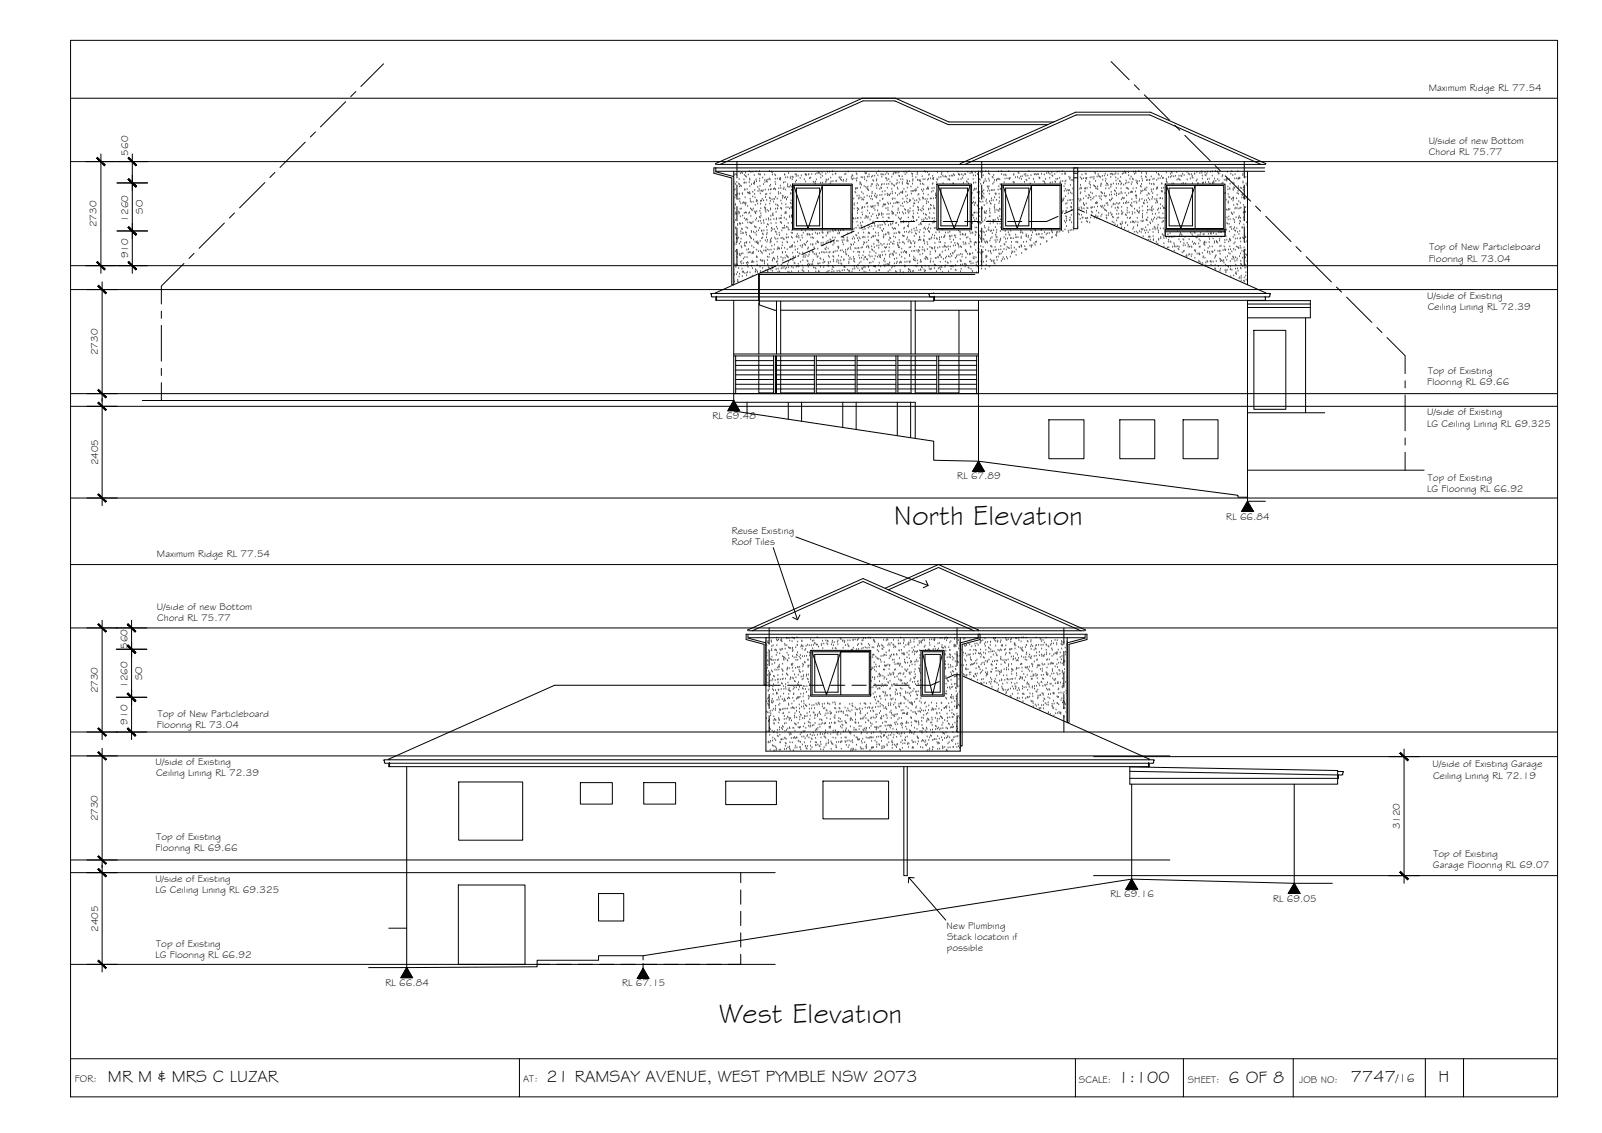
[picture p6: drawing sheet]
<svg xmlns="http://www.w3.org/2000/svg" width="420mm" height="297mm" viewBox="0 0 420 297" stroke-linecap="round" stroke-linejoin="round" font-family="sans-serif">
<defs><g id="words">
<g font-size="7.5">
<text x="234.4" y="137.6">North Elevation</text>
<text x="188.6" y="268.2">West Elevation</text>
</g>
<g font-size="4.5">
<text x="28.3" y="283.6">MR M &amp; MRS C LUZAR</text>
<text x="143.3" y="283.6">21 RAMSAY AVENUE, WEST PYMBLE NSW 2073</text>
<text x="293.3" y="283.9">1:100</text>
<text x="322.2" y="283.9">6 OF 8</text>
<text x="354.3" y="283.8">7747</text>
<text x="377.3" y="283.7">H</text>
</g>
<text font-size="3.2" x="366.1" y="283.8">/16</text>
<g font-size="2.6">
<text x="374.7" y="23.8">Maximum Ridge RL 77.54</text>
<text x="33.6" y="40.8" transform="rotate(-90 33.6 40.8)">560</text>
<text x="374.7" y="37.7">U/side of new Bottom</text>
<text x="374.8" y="40.6">Chord RL 75.77</text>
<text x="25.3" y="59.6" transform="rotate(-90 25.3 59.6)">2730</text>
<text x="33.6" y="58.1" transform="rotate(-90 33.6 58.1)">1260</text>
<text x="37.5" y="56.1" transform="rotate(-90 37.5 56.1)">SO</text>
<text x="374.9" y="65.6">Top of New Particleboard</text>
<text x="33.6" y="67.7" transform="rotate(-90 33.6 67.7)">910</text>
<text x="374.7" y="68.6">Flooring RL 73.04</text>
<text x="374.3" y="78.3">U/side of Existing</text>
<text x="374.4" y="81.2">Ceiling Lining RL 72.39</text>
<text x="25.7" y="93.1" transform="rotate(-90 25.7 93.1)">2730</text>
<text x="374.3" y="100.9">Flooring RL 69.66</text>
<text x="374.6" y="98">Top of Existing</text>
<text x="186.8" y="109.8">RL 69.48</text>
<text x="374.3" y="108.9">U/side of Existing</text>
<text x="374.3" y="111.8">LG Ceiling Lining RL 69.325</text>
<text x="25.7" y="122" transform="rotate(-90 25.7 122)">2405</text>
<text x="251.1" y="125.7">RL 67.89</text>
<text x="374.3" y="129">LG Flooring RL 66.92</text>
<text x="374.5" y="126.1">Top of Existing</text>
<text x="321.6" y="136.2">RL 66.84</text>
<text x="191.9" y="140">Reuse Existing</text>
<text x="191.9" y="142.9">Roof Tiles</text>
<text x="41.2" y="146">Maximum Ridge RL 77.54</text>
<text x="41.2" y="159.9">U/side of new Bottom</text>
<text x="41.3" y="162.9">Chord RL 75.77</text>
<text x="33.4" y="170.1" transform="rotate(-90 33.4 170.1)">560</text>
<text x="37.3" y="178.3" transform="rotate(-90 37.3 178.3)">SO</text>
<text x="25.7" y="181.8" transform="rotate(-90 25.7 181.8)">2730</text>
<text x="33.4" y="180.3" transform="rotate(-90 33.4 180.3)">1260</text>
<text x="33.4" y="190" transform="rotate(-90 33.4 190)">910</text>
<text x="41.2" y="190.8">Flooring RL 73.04</text>
<text x="41.4" y="187.9">Top of New Particleboard</text>
<text x="40.8" y="200.5">U/side of Existing</text>
<text x="40.9" y="203.5">Ceiling Lining RL 72.39</text>
<text x="375.7" y="201.2">U/side of Existing Garage</text>
<text x="375.8" y="204.1">Ceiling Lining RL 72.19</text>
<text x="25.7" y="215.4" transform="rotate(-90 25.7 215.4)">2730</text>
<text x="41" y="220.3">Top of Existing</text>
<text x="367.2" y="217.5" transform="rotate(-90 367.2 217.5)">3120</text>
<text x="40.8" y="223.2">Flooring RL 69.66</text>
<text x="375.8" y="227.7">Garage Flooring RL 69.07</text>
<text x="375.9" y="224.7">Top of Existing</text>
<text x="40.8" y="231.2">U/side of Existing</text>
<text x="40.8" y="234.1">LG Ceiling Lining RL 69.325</text>
<text x="291.2" y="235.3">RL 69.16</text>
<text x="333.9" y="236.4">RL 69.05</text>
<text x="25.7" y="244.3" transform="rotate(-90 25.7 244.3)">2405</text>
<text x="248.2" y="243.5">New Plumbing</text>
<text x="40.8" y="251.3">LG Flooring RL 66.92</text>
<text x="41" y="248.3">Top of Existing</text>
<text x="248.3" y="249.3">possible</text>
<text x="248.4" y="246.4">Stack locatoin if</text>
<text x="101.1" y="258.5">RL 66.84</text>
<text x="163.1" y="258.6">RL 67.15</text>
<text x="19.6" y="283.8">FOR:</text>
<text x="137.2" y="283.6">AT:</text>
<text x="283" y="283.9">SCALE:</text>
<text x="311.5" y="283.9">SHEET:</text>
<text x="340.7" y="283.9">JOB NO:</text>
</g>
</g></defs>
<!-- layer: MASK -->
<g fill="#fff" stroke="#fff" stroke-width=".26">
<path d="M195.7 166.3h.5l-.5 1zM196.2 166.3l-.5 1h.5z"/>
<path d="M195.7 167.3h.5l-.5 .4zM195.7 167.7h1.9l-1.4-.4z"/>
<path d="M195.7 167.7h1.9l1.4 .8zM197.6 167.7l1.4 .8h1.9z"/>
<path d="M199 168.5h1.9l-.5 .4zM200.4 168.9h.5v-.4z"/>
<path d="M200.4 168.9h.5l-.5 10.8zM200.9 168.9l-.5 10.8h.5z"/>
<path d="M256.5 166.3l.5 1v-1zM256.5 166.3l.5 1h-.5z"/>
<path d="M256.5 167.3l.5 .4v-.4zM255.1 167.7l1.4-.4 .5 .4z"/>
<path d="M253.8 168.5l3.2-.8h-1.9zM251.8 168.5l3.3-.8-1.3 .8z"/>
<path d="M251.8 168.5l.5 .4 1.5-.4zM251.8 168.5l.5 .4h-.5z"/>
<path d="M251.8 168.9l.5 26.7v-26.7zM251.8 168.9l.5 26.7h-.5z"/>
<path d="M284.6 166.3l.5 1v-1zM284.6 166.3l.5 1h-.5z"/>
<path d="M284.6 167.3l.5 .4v-.4zM283.2 167.7l1.4-.4 .5 .4z"/>
<path d="M281.8 168.5l3.3-.8h-1.9zM279.9 168.5l3.3-.8-1.4 .8z"/>
<path d="M279.9 168.5l.5 .4 1.4-.4zM279.9 168.5l.5 .4h-.5z"/>
<path d="M279.9 168.9l.5 20.5v-20.5zM279.9 168.9l.5 20.5h-.5z"/>
<path d="M281.6 44l1 16v-16zM281.6 44l1 16h-1z"/>
<path d="M187.2 44h.5l-.5 1zM187.7 44l-.5 1h.5z"/>
<path d="M187.2 45h.5l-.5 .4zM187.2 45.4h2l-1.5-.4z"/>
<path d="M187.2 45.4h2l1.3 .9zM189.2 45.4l1.3 .9h1.9z"/>
<path d="M190.5 46.3h1.9l-.5 .4zM191.9 46.7h.5v-.4z"/>
<path d="M191.9 46.7h.5l-.5 28zM192.4 46.7l-.5 28h.5z"/>
</g>
<!-- layer: SERVICES -->
<path d="M187.2 44v1.4l4.7 1.3v28h.5v-28.4l-4.7-1.3v-1M281.6 44v16h1v-16M281.6 45.4h1M281.6 46.6h1M195.7 166.3v1.4l4.7 1.2v10.8h.5v-11.2l-4.7-1.2v-1M256.5 166.3v1l-4.7 1.2v27.1h.5v-26.7l4.7-1.2v-1.4M284.6 166.3v1l-4.7 1.2v20.9h.5v-20.5l4.7-1.2v-1.4" fill="none" stroke="#000" stroke-width=".26"/>
<!-- layer: NEWWORK -->
<g fill="none" stroke="#000" stroke-width=".26">
<path d="M274.8 32.7h-26.1l-14-6.2h-8.4l-37.4 16.6M276.4 32h-27.5l-14.1-6.2h-8.6l-38.6 17.1 .1 .2M187.2 44h144.5M187.7 44.9h144M187.9 43.1h143.8M192.4 44.9v29.8M207.8 48.3h15.7v12h-15.7zM245.7 48.3h9.1v12h-9.1zM251.9 43.1l-.1-.2 30.3-13.5h19.6l30.3 13.5-.1 .2M253.1 43.1l29.2-13h19.3l29.1 13M256.6 44.9v26.6h-57.1M262.7 48.3h15.7v12h-15.7z"/>
<path d="M305.6 48.3h15.7v12h-15.7zM327.2 44.9v29.8M305.6 60.3h15.7v1.7h-15.7zM305.6 60.8h15.7M232.1 154.2l14-6.2 38.6 17.2-.1 .2M233 154.6l13.1-5.8 37.3 16.6M195.7 166.3h.5M196.2 165.4l-.1-.2 30.3-13.5 30.2 13.5-.1 .2M196.4 166.3h88M196.4 167.2h88M196.4 165.4h88M197.3 165.4l29.1-12.9 29 12.9"/>
<path d="M200.9 167.2v29.7h50.9v-29.7M212.6 170.5h15.8v12h-15.8zM241.5 170.5h6.1v12h-6.1zM279.9 167.2v22.2M284.6 166.3h.5"/>
</g>
<!-- layer: EXISTING -->
<g fill="none" stroke="#000" stroke-width=".26">
<path d="M234.3 58.1h-4.6l-4 1.7M236.2 58.1h3.7M241.8 58.1h3.7M247.4 58.1h3.7M253 58.1h3.8M258.7 58.1h3.7M264.3 58.1h3.7M277.5 56.7l-3 1.4h-4.6M284.4 55.6l-2.2-1-3 1.4M286.1 56.4l45.9 20.4-.1 .1M186.6 77.6l.2 .2h12.2M187.7 77.8v.9h11.3"/>
<path d="M187.9 77.7v1M192.4 78.7v26.3M199 76.9h-12.5l-.1 .1 .2 .2v.4M199.2 76.9l134 .1-.4 .8h-133.6M199.2 79.3h-.2v13.5M199.2 72v7.9l4 1.4h.5M203.5 69.8l-15.8 7v.1M203.7 78.9v13.9M204.8 78.9v13.9M208.6 67.5l-3.4 1.5M213.7 65.2l-3.4 1.5M218.9 62.9l-3.4 1.5"/>
<path d="M224 60.6l-3.4 1.5M238.9 78.9v13.9M240 78.9v13.9M244.8 76.8l.1 .1M245.1 76.9l-1.5 .1 .3 .8M245.1 77.7v1M255.7 72h-56.7v6.9h45.9v-1.1M256.6 78.7v42.2M327.2 78.8h16.5v4.5h-16.5M327.2 78.7v51.7M327.2 79.7h16.5M331.9 77.8v.9h-87"/>
<path d="M192.4 92.8h64.2M192.4 93.3h64.2M192.9 93.3v9.9M192.9 99.5h10M192.9 98.3h10M192.9 97h10M192.9 95.8h10M192.9 94.5h10M199 93.3v9.7h3.9M202.9 93.3v9.9M203.4 93.3v9.9M203.4 99.5h10.2"/>
<path d="M203.4 98.3h10.2M203.4 97h10.2M203.4 95.8h10.2M203.4 94.5h10.2M203.7 93.3v9.9M204.8 93.3v9.9M204.8 81.3h34.1M213.6 93.3v9.9M214.1 93.3v9.9M214.1 99.5h10.2M214.1 98.3h10.2M214.1 97h10.2"/>
<path d="M214.1 95.8h10.2M214.1 94.5h10.2M224.3 93.3v9.9M224.8 93.3v9.9M224.8 99.5h10.2M224.8 98.3h10.2M224.8 97h10.2M224.8 95.8h10.2M224.8 94.5h10.2M235 93.3v9.9M235.5 93.3v9.9M235.5 99.5h10.2"/>
<path d="M235.5 98.3h10.2M235.5 97h10.2M235.5 95.8h10.2M235.5 94.5h10.2M238.9 93.3v9.9M240 93.3v9.9M240 81.3h16.6M245.7 93.3v9.9M246.2 93.3v9.9M246.2 99.5h9.9M246.2 98.3h9.9M246.2 97h9.9"/>
<path d="M246.2 95.8h9.9M246.2 94.5h9.9M251.5 93.3v9.7h-5.3M251.5 81.3v11.5M256.1 93.3v9.9M327.2 80.6h16.5M328.9 86.6h8.3v20.7h-8.3zM342.4 83.3v24.9M192.4 103.2h64.2M192.4 105.5h47.6v9.4M192.9 102h10M192.9 100.7h10"/>
<path d="M195.9 105.5v2.8M203.4 102h10.2M203.4 100.7h10.2M203.4 103h.3M204.8 103h8.8M206.7 105.5v4.4M210.2 105.5v4.9M214.1 102h10.2M214.1 100.7h10.2M214.1 103h10.2M221 105.5v6.6M224.5 105.5v7.1"/>
<path d="M224.8 102h10.2M224.8 100.7h10.2M224.8 103h10.2M235.3 105.5v8.7M235.5 102h10.2M235.5 100.7h10.2M235.5 103h3.4M238.8 105.5v9.3M240 103h5.7M246.2 102h9.9M246.2 100.7h9.9M275.1 110.1h9.2v10.2h-9.2z"/>
<path d="M293.7 110.1h9.2v10.2h-9.2zM310.3 110.1h9.2v10.2h-9.2zM204.7 179.7h-59.2l-43.6 19.3 .1 .2M206.6 179.7h3.7M212.2 179.7h3.7M217.8 179.7h3.8M223.4 179.7h3.8M229.1 179.7h3.7M234.7 179.7h3.7M246.4 178.7l-2.3 1h-3.8M248.1 177.9l2.2-1h1.4l49.8 22.1-.1 .2M100.8 199.9l.2 .2"/>
<path d="M100.8 199.9v-.5l-.2-.1 .2-.1h201.8l.2 .1-.2 .1v.5M102.2 199.9v1M301.2 199.9v1M302.6 199.9l-.2 .2M101 200.1h201.4M102 200.1v.9h199.4v-.9M106.7 201v52.7M120.3 205h16.8v15.3h-16.8zM152.2 205.2h8.4v5.6h-8.4zM168.8 205.2h8.4v5.6h-8.4zM190.3 204.8h13.3v6.1h-13.3zM215.8 204.8h17.3v9.9h-17.3z"/>
<path d="M237.1 201v28.6h.8v-28.6M296.3 201.1l54.5 .9v3.6h-54.5zM296.3 202.2l55.7 1M296.8 205.6v24.9M339.4 205.6v26M350.8 202.3h1.5l-.3 .9M351 203.2v.9h-54.7M120.2 232h17.5v20.8h-17.5zM157 234.3h6.6v7.2h-6.6zM194.3 228.8v2.6M194.3 233.3v3.8M194.3 238.9v3.8"/>
<path d="M140.9 252.8h3.2M146 252.8h3.8M151.6 252.8h3.8M157.3 252.8h3.7M162.9 252.8h3.7M168.5 252.8h3.8M174.1 252.8h3.8M179.8 252.8h3.7M185.4 252.8h3.7M194.3 250.2v2.6h-3.3M194.3 244.6v3.7"/>
</g>
<!-- layer: BORDER -->
<path d="M18.5 10.6h390v277h-390zM18.5 277.6h390M136.2 277.6v10M282.1 277.6v10M310.4 277.6v10M339.2 277.6v10M373.8 277.6v10M383.8 277.6v10" fill="none" stroke="#000" stroke-width=".26"/>
<!-- layer: CEILING-FLOOR LINES -->
<g fill="none" stroke="#000" stroke-width=".26">
<path d="M18.5 25.8h390M18.5 42.4h390M18.5 75.9h390M18.5 69.7h390M18.5 103.2h390M18.5 106.5h390M18.5 130.6h390M18.5 148h390M18.5 164.6h390M18.5 198.2h288.3M18.5 191.9h390M286.8 198.4h121.7"/>
<path d="M18.5 225.5h288.3M18.5 228.8h184.8M286.8 229.6h121.7M18.5 252.8h184.8"/>
</g>
<!-- layer: GRDLEV -->
<path d="M37.3 105h155.1M182.4 105h10v2.8l52.5 7.9v5l11.7 .2 68.1 9v.5h2.5v1h4.7M327.2 108.2h20.2M327.2 123.3h46.3M349.4 231.6h-10l-42.6-1.1-128.1 20.1h-11.7v1.1h-16.1v1.8l-44.2 .2M102 243.3h4.7" fill="none" stroke="#000" stroke-width=".26"/>
<!-- layer: HATCH -->
<g fill="none" stroke="#545454" stroke-width=".26">
<path d="M192.5 56.3h.1M192.6 46h.1M192.6 58.3h.1M192.6 48h.1M192.7 49.9h.1M192.7 54.7h.1M192.8 51.9h.1M192.8 49.7h.1M192.8 53.9h.1M192.8 45.7h.1M192.9 55.8h.1M192.9 53.6h.1"/>
<path d="M192.9 59.9h.1M192.9 48.4h.1M192.9 57.8h.1M192.9 51.2h.1M193 59.7h.1M193 56.2h.1M193.1 45.9h.1M193.1 51.4h.1M193.2 56.1h.1M193.2 47.8h.1M193.3 50.9h.1M193.4 58.8h.1"/>
<path d="M193.5 59.1h.1M193.6 52.3h.1M193.7 55.6h.1M193.7 48.3h.1M193.8 45.1h.1M193.8 56.1h.1M193.9 47h.1M193.9 50.9h.1M193.9 49h.1M193.9 48.4h.1M193.9 55.8h.1M193.9 58.8h.1"/>
<path d="M194 51h.1M194 52.2h.1M194 52.9h.1M194 58.6h.1M194.1 54.9h.1M194.2 56.8h.1M194.2 45.6h.1M194.2 58.8h.1M194.3 48.8h.1M194.3 53.4h.1M194.4 54.8h.1M194.4 48.9h.1"/>
<path d="M194.5 45.3h.1M194.7 50.8h.1M194.7 45.5h.1M194.7 51h.1M194.8 58.6h.1M194.8 56.6h.1M194.8 53.4h.1M195 53.1h.1M195.1 47.2h.1M195.1 48.1h.1M195.2 55.9h.1M195.2 53.3h.1"/>
<path d="M195.2 46h.1M195.2 57.3h.1M195.3 48h.1M195.3 49.7h.1M195.4 49.9h.1M195.4 51.9h.1M195.5 53.8h.1M195.5 55.8h.1M195.5 45.4h.1M195.6 53.5h.1M195.6 46.3h.1M195.6 57.7h.1"/>
<path d="M195.6 53.3h.1M195.7 59.7h.1M195.7 48h.1M195.7 55.9h.1M195.8 46.4h.1M195.8 57.5h.1M195.9 49.7h.1M196 57.7h.1M196.1 59.9h.1M196.1 50.6h.1M196.1 54.1h.1M196.1 58.5h.1"/>
<path d="M196.3 45.9h.1M196.3 50.7h.1M196.4 56h.1M196.5 47.9h.1M196.5 50.8h.1M196.5 45h.1M196.6 55.8h.1M196.6 46.9h.1M196.6 50.5h.1M196.6 47.2h.1M196.7 48.9h.1M196.7 58.4h.1"/>
<path d="M196.7 50.9h.1M196.8 52.3h.1M196.8 52.8h.1M196.9 54.8h.1M196.9 58.5h.1M196.9 56.7h.1M196.9 45.2h.1M197 58.7h.1M197 53.1h.1M197.1 48.4h.1M197.1 55h.1M197.2 58.6h.1"/>
<path d="M197.3 55.2h.1M197.4 51.6h.1M197.4 50.4h.1M197.5 45.1h.1M197.5 58.3h.1M197.5 53h.1M197.6 54.8h.1M197.6 48.2h.1M197.8 46h.1M197.8 48.3h.1M197.9 47.7h.1M197.9 59.5h.1"/>
<path d="M197.9 48h.1M197.9 51h.1M197.9 55.6h.1M198 49.9h.1M198 51.9h.1M198.1 59.6h.1M198.1 53.8h.1M198.1 55.8h.1M198.2 56h.1M198.2 57.8h.1M198.3 59.7h.1M198.3 47.2h.1"/>
<path d="M198.3 45h.1M198.4 52.9h.1M198.4 47.6h.1M198.4 57.3h.1M198.4 52.6h.1M198.5 55.5h.1M198.6 52.7h.1M198.7 53.5h.1M198.7 49.1h.1M198.8 50.2h.1M198.9 58.1h.1M199 45.7h.1"/>
<path d="M199.1 49.7h.1M199.1 45.8h.1M199.2 45h.1M199.2 57h.1M199.2 47.5h.1M199.2 59.9h.1M199.2 46.9h.1M199.3 55.4h.1M199.3 48.9h.1M199.3 50.1h.1M199.4 57.1h.1M199.4 50.8h.1"/>
<path d="M199.4 58h.1M199.4 45.9h.1M199.5 52.8h.1M199.5 53.5h.1M199.5 54.7h.1M199.5 56h.1M199.6 56.7h.1M199.7 58.6h.1M199.7 52.7h.1M199.7 50.1h.1M199.9 52.2h.1M199.9 50.2h.1"/>
<path d="M200 46.7h.1M200.2 50h.1M200.2 57.9h.1M200.2 48.4h.1M200.3 52.7h.1M200.3 57.9h.1M200.4 58.6h.1M200.5 54.5h.1M200.6 45.9h.1M200.6 47.3h.1M200.6 47.9h.1M200.7 49.8h.1"/>
<path d="M200.7 55.2h.1M200.7 54.6h.1M200.8 51.8h.1M200.8 54.8h.1M200.8 51.1h.1M200.8 53.7h.1M200.9 55.7h.1M200.9 57.7h.1M201 59.6h.1M201 47.6h.1M201.1 51h.1M201.1 52.5h.1"/>
<path d="M201.1 47.3h.1M201.2 55.2h.1M201.2 47.8h.1M201.3 58.9h.1M201.5 47.2h.1M201.5 59h.1M201.5 49.8h.1M201.6 57.3h.1M201.6 55.4h.1M201.6 57.7h.1M201.8 45h.1M201.8 52h.1"/>
<path d="M201.9 46.9h.1M201.9 53.5h.1M201.9 48.9h.1M202 47.2h.1M202 50.8h.1M202 52.1h.1M202 52.8h.1M202 55h.1M202.1 49.8h.1M202.1 54.8h.1M202.1 48.6h.1M202.1 57.7h.1"/>
<path d="M202.2 56.7h.1M202.2 58.7h.1M202.3 49.7h.1M202.3 45.1h.1M202.3 59.9h.1M202.4 59.9h.1M202.5 52.4h.1M202.5 45.3h.1M202.6 45.9h.1M202.6 56.4h.1M202.7 56h.1M202.8 56.6h.1"/>
<path d="M202.9 49.7h.1M202.9 53h.1M203 57.5h.1M203 52.3h.1M203.1 52.2h.1M203.1 49.5h.1M203.2 45.9h.1M203.3 47.8h.1M203.3 49.7h.1M203.3 47h.1M203.4 49.8h.1M203.4 51.7h.1"/>
<path d="M203.4 54.9h.1M203.4 48.4h.1M203.4 46.1h.1M203.5 53.7h.1M203.5 58.6h.1M203.5 55.7h.1M203.6 57.6h.1M203.7 57.4h.1M203.7 59.6h.1M203.8 52.2h.1M203.9 46.9h.1M203.9 53.9h.1"/>
<path d="M203.9 54.8h.1M204.1 54.1h.1M204.2 50.5h.1M204.2 50.9h.1M204.3 49.5h.1M204.4 57.4h.1M204.4 47h.1M204.6 46.8h.1M204.6 47.2h.1M204.7 48.8h.1M204.7 58.3h.1M204.7 46.8h.1"/>
<path d="M204.7 50.7h.1M204.7 57.3h.1M204.8 54.7h.1M204.8 52.7h.1M204.8 49.4h.1M204.9 54.6h.1M204.9 58.5h.1M204.9 57.3h.1M204.9 56.6h.1M205 54.9h.1M205 58.6h.1M205 53.5h.1"/>
<path d="M205.2 51.4h.1M205.2 52h.1M205.3 59.9h.1M205.4 51.6h.1M205.4 49.7h.1M205.5 48h.1M205.6 59.9h.1M205.6 49.3h.1M205.7 57.2h.1M205.7 51.9h.1M205.7 59.3h.1M205.8 45.9h.1"/>
<path d="M205.8 59.8h.1M205.9 56h.1M205.9 47.9h.1M206 49.8h.1M206 55.8h.1M206 51.8h.1M206.1 46.6h.1M206.1 53.7h.1M206.1 55.7h.1M206.1 54.5h.1M206.2 56h.1M206.2 57.6h.1"/>
<path d="M206.3 52.2h.1M206.3 59.6h.1M206.3 52.4h.1M206.5 48.9h.1M206.6 51.8h.1M206.6 48.4h.1M206.6 46.6h.1M206.6 59.7h.1M206.7 54.4h.1M206.7 58.6h.1M206.7 49.1h.1M206.8 45.5h.1"/>
<path d="M207 49.1h.1M207 56.8h.1M207.1 57h.1M207.1 54.8h.1M207.3 46.8h.1M207.3 53.3h.1M207.3 48.7h.1M207.4 50.7h.1M207.4 50.9h.1M207.4 46.5h.1M207.5 52.7h.1M207.5 53.5h.1"/>
<path d="M207.5 54.3h.1M207.5 54.6h.1M207.5 49.1h.1M207.6 56.6h.1M207.6 49.9h.1M207.6 57h.1M207.7 58.5h.1M207.8 47.1h.1M207.8 46.4h.1M208 46.6h.1M208.6 45.8h.1M208.6 47.7h.1"/>
<path d="M208.8 46.3h.1M208.9 47.4h.1M208.9 45.8h.1M209.3 46.2h.1M209.9 46.8h.1M210.2 46.1h.1M210.9 47.1h.1M211.2 45.8h.1M211.3 47.7h.1M211.4 46h.1M211.5 45.9h.1M212.1 45.8h.1"/>
<path d="M212.3 46.8h.1M212.6 46.7h.1M212.9 45.7h.1M213.3 47.7h.1M213.5 47.9h.1M213.8 45.8h.1M213.8 48.2h.1M213.9 47.7h.1M214.1 47.1h.1M214.3 45.5h.1M214.6 45.3h.1M214.8 45.5h.1"/>
<path d="M214.8 45.4h.1M215.2 48h.1M215.3 45.8h.1M215.3 46.7h.1M215.6 45.4h.1M215.7 46.2h.1M215.7 48h.1M216.6 47.9h.1M216.6 45.7h.1M216.6 47.6h.1M216.7 47.2h.1M216.9 47.3h.1"/>
<path d="M217 45.2h.1M217.3 47.1h.1M217.5 45.1h.1M217.8 48.1h.1M217.9 46.7h.1M218 47.7h.1M218.4 45h.1M218.4 45.8h.1M218.5 47.6h.1M219.1 45.6h.1M219.2 45.6h.1M219.3 47.6h.1"/>
<path d="M219.3 47.5h.1M220.1 46.6h.1M220.3 46.8h.1M220.4 47.1h.1M220.6 46.6h.1M220.7 47.3h.1M221.2 47.6h.1M221.2 47.3h.1M221.6 45.8h.1M221.8 45.6h.1M221.9 47.6h.1M222 47.2h.1"/>
<path d="M222.5 45.1h.1M223.3 46.5h.1M223.4 47h.1M223.5 46h.1M223.6 56.3h.1M223.6 47.1h.1M223.7 58.3h.1M223.7 46.2h.1M223.7 57.3h.1M223.9 52.2h.1M223.9 57.5h.1M224 46.9h.1"/>
<path d="M224 54.8h.1M224 53.9h.1M224 53.5h.1M224.2 50.4h.1M224.4 49.5h.1M224.4 49.6h.1M224.4 57.4h.1M224.4 50.6h.1M224.5 59.8h.1M224.5 47h.1M224.6 45.5h.1M224.6 47.5h.1"/>
<path d="M224.7 49.5h.1M224.7 45.8h.1M224.8 51.4h.1M224.8 46.8h.1M224.8 58.3h.1M224.8 53.4h.1M224.8 54.7h.1M224.9 56h.1M224.9 49.4h.1M224.9 55.3h.1M225 57.3h.1M225 59.2h.1"/>
<path d="M225 54.8h.1M225.2 55h.1M225.2 52.2h.1M225.3 52h.1M225.3 51.4h.1M225.4 59.9h.1M225.6 48.4h.1M225.6 47.9h.1M225.7 58.5h.1M225.7 49.3h.1M225.7 48.1h.1M225.8 57.2h.1"/>
<path d="M225.8 59.2h.1M225.8 51.9h.1M225.9 46.6h.1M225.9 59.8h.1M225.9 48.5h.1M226 59.4h.1M226 50.5h.1M226 54.7h.1M226.1 52.4h.1M226.1 55.8h.1M226.1 54.4h.1M226.2 46.6h.1"/>
<path d="M226.2 56.4h.1M226.2 54.5h.1M226.3 58.3h.1M226.3 52.3h.1M226.4 50.9h.1M226.5 52.5h.1M226.6 51.8h.1M226.6 48.9h.1M226.7 46.5h.1M226.7 59.7h.1M226.8 54.4h.1M226.8 47.1h.1"/>
<path d="M226.9 57.3h.1M226.9 45.4h.1M227.1 45.6h.1M227.1 49.1h.1M227.1 56.7h.1M227.2 57h.1M227.2 53.5h.1M227.2 45.5h.1M227.3 47.5h.1M227.3 56.9h.1M227.4 49.4h.1M227.4 53.3h.1"/>
<path d="M227.4 51.4h.1M227.5 53.3h.1M227.5 46.4h.1M227.5 55.3h.1M227.6 49.6h.1M227.6 54.3h.1M227.6 57.2h.1M227.6 49.1h.1M227.6 49.8h.1M227.7 59.2h.1M227.7 56.9h.1M227.7 59.8h.1"/>
<path d="M227.8 50h.1M227.9 45.8h.1M227.9 46.4h.1M228 51.6h.1M228 56h.1M228.1 59.5h.1M228.2 57.7h.1M228.4 52.2h.1M228.4 54.2h.1M228.4 48.9h.1M228.5 56.8h.1M228.6 51.6h.1"/>
<path d="M228.6 46.5h.1M228.6 54.4h.1M228.6 59.4h.1M228.7 48.4h.1M228.7 50.8h.1M228.7 50.4h.1M228.8 52.3h.1M228.8 58.5h.1M228.9 54.3h.1M228.9 46.2h.1M228.9 56.3h.1M228.9 47.3h.1"/>
<path d="M229 54.1h.1M229 58.2h.1M229.1 47.5h.1M229.2 58.6h.1M229.2 54.7h.1M229.4 58.8h.1M229.4 51.4h.1M229.4 46.2h.1M229.5 59.3h.1M229.5 55.2h.1M229.5 54.1h.1M229.5 50.9h.1"/>
<path d="M229.7 51.7h.1M229.8 45.5h.1M229.8 48.8h.1M229.9 47.5h.1M229.9 56.6h.1M229.9 47.1h.1M229.9 51.9h.1M230 49.4h.1M230 51.4h.1M230 48.3h.1M230 57.3h.1M230.1 53.4h.1"/>
<path d="M230.2 55.3h.1M230.2 57.3h.1M230.2 46.1h.1M230.3 59.6h.1M230.3 59.2h.1M230.3 53.9h.1M230.4 48.7h.1M230.4 53.4h.1M230.4 56.6h.1M230.4 45h.1M230.5 56.1h.1M230.7 56.3h.1"/>
<path d="M230.7 49.6h.1M230.8 51.3h.1M230.8 52.7h.1M230.8 59.2h.1M230.9 59.8h.1M231 49.2h.1M231.1 45.8h.1M231.2 48.6h.1M231.2 56h.1M231.2 49.4h.1M231.3 56.5h.1M231.3 46.4h.1"/>
<path d="M231.3 51.2h.1M231.3 48.4h.1M231.3 45.8h.1M231.4 59.1h.1M231.4 50.3h.1M231.5 52.3h.1M231.5 54.3h.1M231.6 52.2h.1M231.6 57.1h.1M231.6 56.2h.1M231.6 45.9h.1M231.7 58.2h.1"/>
<path d="M231.7 53.8h.1M231.8 53.6h.1M231.9 48.4h.1M232 53.8h.1M232 58.5h.1M232.1 50.2h.1M232.1 51.1h.1M232.2 45.8h.1M232.2 59h.1M232.2 53.7h.1M232.3 46.8h.1M232.4 54.7h.1"/>
<path d="M232.5 46.9h.1M232.6 48.4h.1M232.6 45.4h.1M232.6 58h.1M232.6 56.3h.1M232.6 47.4h.1M232.7 49.3h.1M232.7 50.9h.1M232.8 58.2h.1M232.8 51.3h.1M232.8 53.2h.1M232.9 54.6h.1"/>
<path d="M232.9 55.2h.1M233 57.2h.1M233 45.7h.1M233 59.1h.1M233.1 53.6h.1M233.1 48.3h.1M233.1 47.1h.1M233.1 51.2h.1M233.2 56.2h.1M233.2 57.3h.1M233.3 51.3h.1M233.4 47.7h.1"/>
<path d="M233.5 50.9h.1M233.5 53.4h.1M233.6 58.8h.1M233.6 59h.1M233.9 46.4h.1M233.9 55.5h.1M233.9 49.6h.1M233.9 48.2h.1M233.9 48.4h.1M234 56.1h.1M234 50.3h.1M234 50.8h.1"/>
<path d="M234 59.8h.1M234.1 52.3h.1M234.1 55.7h.1M234.1 58.7h.1M234.1 54.3h.1M234.2 56.2h.1M234.2 52.1h.1M234.2 45.8h.1M234.3 58.2h.1M234.3 56h.1M234.4 45.5h.1M234.4 53.4h.1"/>
<path d="M234.4 48.7h.1M234.6 48.8h.1M234.7 59.9h.1M234.7 52.2h.1M234.7 45.2h.1M234.9 50.7h.1M234.9 45.5h.1M234.9 58.6h.1M235 53.3h.1M235 56.5h.1M235.1 48.3h.1M235.2 58.5h.1"/>
<path d="M235.2 53.1h.1M235.2 45.4h.1M235.3 47.3h.1M235.3 48h.1M235.4 49.3h.1M235.4 55.9h.1M235.4 53.2h.1M235.4 51.3h.1M235.5 53.2h.1M235.5 49.6h.1M235.5 55.2h.1M235.5 54.7h.1"/>
<path d="M235.6 57.1h.1M235.7 59.1h.1M235.7 45.4h.1M235.7 46.2h.1M235.8 53.2h.1M235.8 48h.1M235.9 50.9h.1M235.9 55.9h.1M235.9 46.3h.1M236 57.5h.1M236.2 57.6h.1M236.2 50.5h.1"/>
<path d="M236.2 47.1h.1M236.3 54h.1M236.3 58.4h.1M236.4 57.3h.1M236.5 50.6h.1M236.6 46.3h.1M236.7 47.9h.1M236.7 48.3h.1M236.7 53.4h.1M236.7 50.7h.1M236.7 50.3h.1M236.7 55.7h.1"/>
<path d="M236.8 50.5h.1M236.8 52.2h.1M236.8 47.2h.1M236.8 58.3h.1M236.9 54.2h.1M236.9 56.1h.1M237 58.1h.1M237 58.4h.1M237.1 49.6h.1M237.1 45.2h.1M237.2 53.1h.1M237.2 59.8h.1"/>
<path d="M237.3 55h.1M237.4 45.8h.1M237.5 55.1h.1M237.5 56h.1M237.6 50.4h.1M237.6 51.6h.1M237.6 45.1h.1M237.7 58.2h.1M237.7 53h.1M237.8 48.1h.1M237.8 45.4h.1M237.9 47.4h.1"/>
<path d="M237.9 52.2h.1M238 49.3h.1M238 48.3h.1M238 51.3h.1M238 47.7h.1M238 59.4h.1M238.1 53.2h.1M238.1 55.6h.1M238.2 55.2h.1M238.2 57.1h.1M238.2 48.3h.1M238.2 59.5h.1"/>
<path d="M238.3 59.1h.1M238.3 58.5h.1M238.3 55.9h.1M238.4 45h.1M238.5 52.9h.1M238.6 47.6h.1M238.6 52.5h.1M238.6 55.5h.1M238.7 54.7h.1M238.8 52.6h.1M238.9 49.1h.1M239 50.2h.1"/>
<path d="M239 58.1h.1M239 50.9h.1M239.1 45.6h.1M239.3 46.3h.1M239.3 45.8h.1M239.3 48.3h.1M239.4 56.9h.1M239.4 47.5h.1M239.4 50.2h.1M239.4 47.1h.1M239.5 52.2h.1M239.5 55.4h.1"/>
<path d="M239.5 50.1h.1M239.5 54.1h.1M239.5 57.3h.1M239.6 57h.1M239.6 58h.1M239.6 56.1h.1M239.7 58.1h.1M239.7 53.5h.1M239.9 53.4h.1M239.9 52.7h.1M239.9 50h.1M240.1 50.2h.1"/>
<path d="M240.2 46.6h.1M240.2 49.6h.1M240.3 50h.1M240.4 59.8h.1M240.4 57.9h.1M240.4 52.6h.1M240.4 57.8h.1M240.6 45.8h.1M240.6 45.3h.1M240.7 47.3h.1M240.7 56h.1M240.7 54.4h.1"/>
<path d="M240.7 49.2h.1M240.8 47.3h.1M240.8 51.2h.1M240.8 53.1h.1M240.8 55.2h.1M240.9 54.6h.1M240.9 55.1h.1M241 57.1h.1M241 51h.1M241 59h.1M241.1 52.2h.1M241.2 47.5h.1"/>
<path d="M241.3 52.5h.1M241.3 47.3h.1M241.4 55.1h.1M241.4 48.3h.1M241.4 47.7h.1M241.5 58.8h.1M241.5 58.5h.1M241.6 58.9h.1M241.7 49.8h.1M241.8 55.4h.1M241.8 57.7h.1M241.9 46.3h.1"/>
<path d="M241.9 54.7h.1M241.9 48.3h.1M242 51.9h.1M242 50.2h.1M242.1 52.2h.1M242.1 47.1h.1M242.1 54.2h.1M242.2 52.1h.1M242.2 56.1h.1M242.2 55h.1M242.2 50.9h.1M242.2 49.8h.1"/>
<path d="M242.3 58.1h.1M242.3 48.5h.1M242.3 57.6h.1M242.5 45h.1M242.5 59.8h.1M242.6 47.1h.1M242.6 52.3h.1M242.7 57.2h.1M242.7 45.2h.1M242.7 56.3h.1M242.9 56.5h.1M243 53.4h.1"/>
<path d="M243 52.9h.1M243.1 49.6h.1M243.1 57.5h.1M243.2 52.3h.1M243.2 45.3h.1M243.3 47.2h.1M243.3 49.4h.1M243.4 49.2h.1M243.4 49.6h.1M243.4 51.2h.1M243.5 53.1h.1M243.5 49.6h.1"/>
<path d="M243.5 47h.1M243.5 59.8h.1M243.6 55h.1M243.6 54.8h.1M243.6 46h.1M243.6 57h.1M243.7 59h.1M243.7 45.8h.1M243.8 57.3h.1M243.8 56h.1M244 52.1h.1M244 46.9h.1"/>
<path d="M244.1 53.8h.1M244.1 54.8h.1M244.2 52.2h.1M244.2 54h.1M244.4 50.4h.1M244.4 49.5h.1M244.5 57.4h.1M244.5 48.3h.1M244.6 46.2h.1M244.6 46.9h.1M244.7 48.2h.1M244.7 58.5h.1"/>
<path d="M244.7 50.1h.1M244.8 52.1h.1M244.8 47.1h.1M244.8 58.2h.1M244.9 54.1h.1M244.9 46.8h.1M244.9 56h.1M244.9 54.7h.1M245 49.4h.1M245 58h.1M245 57.3h.1M245 54.7h.1"/>
<path d="M245 58.4h.1M245.1 59.9h.1M245.1 54.8h.1M245.4 52h.1M245.4 50.9h.1M245.4 51.3h.1M245.5 59.9h.1M245.6 51.5h.1M245.7 47.9h.1M245.7 47.1h.1M245.8 45.3h.1M245.9 47.2h.1"/>
<path d="M246.2 46.6h.1M246.8 46.5h.1M246.9 45.8h.1M247 45.4h.1M247.3 46.2h.1M247.3 48.1h.1M247.6 46.4h.1M248 46.3h.1M248.2 46.5h.1M248.6 45.2h.1M248.7 47.1h.1M248.9 47.1h.1"/>
<path d="M249 46.2h.1M249.1 47.3h.1M249.5 46.2h.1M249.9 46.2h.1M249.9 48.2h.1M250 45.8h.1M250.1 48.2h.1M250.3 46.1h.1M251.2 45.1h.1M251.3 47.1h.1M251.4 45.8h.1M251.6 45.9h.1"/>
<path d="M251.7 45.9h.1M252.1 47h.1M252.2 45.8h.1M252.5 46.7h.1M252.6 46.1h.1M252.7 48.1h.1M253.1 45.7h.1M253.2 45.8h.1M253.5 47.7h.1M253.6 47.8h.1M253.8 45.2h.1M253.9 47.1h.1"/>
<path d="M254 48.2h.1M254.4 45.5h.1M254.8 45.2h.1M254.9 50.9h.1M254.9 50.7h.1M255 45.4h.1M255 45.3h.1M255 58.6h.1M255 56.4h.1M255 53.3h.1M255.2 56.6h.1M255.2 47h.1"/>
<path d="M255.3 46.1h.1M255.3 53h.1M255.3 48h.1M255.4 57.2h.1M255.4 48h.1M255.4 50h.1M255.4 55.9h.1M255.5 51.9h.1M255.5 53.9h.1M255.6 49.6h.1M255.6 55.9h.1M255.7 57.8h.1"/>
<path d="M255.7 53.4h.1M255.7 59.8h.1M255.7 49.7h.1M255.8 45.3h.1M255.8 46.1h.1M255.9 53.2h.1M255.9 48h.1M256 55.8h.1M256.1 49.6h.1M256.1 57.4h.1M256.2 59.8h.1M256.3 50.5h.1"/>
<path d="M256.3 54h.1M256.4 45.8h.1M256.4 58.4h.1M256.5 55.9h.1M256.5 54.1h.1M256.6 45.1h.1M256.6 50.5h.1M256.7 47h.1M256.7 49h.1M256.7 47.9h.1M256.8 50.9h.1M256.8 55.7h.1"/>
<path d="M256.8 52.9h.1M256.8 50.5h.1M256.9 52.1h.1M256.9 47.1h.1M256.9 54.9h.1M256.9 58.3h.1M257 56.8h.1M257 58.8h.1M257.1 47.2h.1M257.1 58.3h.1M257.2 45.2h.1M257.2 48.3h.1"/>
<path d="M257.2 53h.1M257.3 58.5h.1M257.4 54.9h.1M257.6 51.5h.1M257.7 50.3h.1M257.7 54.7h.1M257.7 45.1h.1M257.8 58.2h.1M257.8 53h.1M257.8 51.6h.1M257.9 46.1h.1M257.9 48h.1"/>
<path d="M258 50h.1M258 50.9h.1M258.1 52h.1M258.1 47.7h.1M258.1 53.9h.1M258.2 55.6h.1M258.2 59.3h.1M258.2 55.9h.1M258.3 57.8h.1M258.3 59.8h.1M258.4 47h.1M258.4 55.9h.1"/>
<path d="M258.5 57.2h.1M258.5 45h.1M258.6 52.9h.1M258.6 56h.1M258.6 47.6h.1M258.7 55.5h.1M258.7 52.4h.1M258.9 53.4h.1M258.9 49h.1M259 50.2h.1M259.1 58.1h.1M259.1 49.1h.1"/>
<path d="M259.2 49.6h.1M259.2 45.6h.1M259.3 45h.1M259.3 47h.1M259.3 59.8h.1M259.4 49h.1M259.4 50.9h.1M259.5 47.5h.1M259.5 56.8h.1M259.5 52.9h.1M259.6 55.4h.1M259.6 45.8h.1"/>
<path d="M259.6 54.8h.1M259.6 50.1h.1M259.6 56.8h.1M259.7 58h.1M259.7 55.9h.1M259.7 58.7h.1M259.7 53.4h.1M259.9 53.5h.1M260 52.7h.1M260 50h.1M260 52.1h.1M260.3 46.5h.1"/>
<path d="M260.4 48.3h.1M260.4 50h.1M260.4 46.7h.1M260.5 57.9h.1M260.5 58.5h.1M260.5 57.8h.1M260.5 52.6h.1M260.6 46h.1M260.7 47.9h.1M260.7 57.9h.1M260.8 49.9h.1M260.8 54.3h.1"/>
<path d="M260.8 51.9h.1M260.8 47.3h.1M260.9 54.7h.1M260.9 53.8h.1M260.9 55.2h.1M260.9 55.8h.1M261 57.7h.1M261 50.9h.1M261.1 59.7h.1M261.2 50.8h.1M261.2 51.1h.1M261.3 52.5h.1"/>
<path d="M261.3 47.5h.1M261.4 47.2h.1M261.5 55.1h.1M261.6 47h.1M261.6 58.8h.1M261.7 57.2h.1M261.8 49.8h.1M261.8 55.3h.1M261.8 45h.1M261.9 57.7h.1M261.9 47h.1M262 49h.1"/>
<path d="M262 55.4h.1M262 53.4h.1M262 50.9h.1M262.1 52.9h.1M262.1 51.9h.1M262.2 54.8h.1M262.2 47.1h.1M262.2 56.8h.1M262.3 55h.1M262.3 58.8h.1M262.3 49.7h.1M262.3 48.4h.1"/>
<path d="M262.4 57.6h.1M262.4 49.6h.1M262.5 59.8h.1M262.5 48.6h.1M262.6 59.7h.1M262.6 45h.1M262.7 45.8h.1M263.3 45.9h.1M263.3 47.9h.1M263.6 46.9h.1M263.6 45.9h.1M263.8 46.1h.1"/>
<path d="M264.1 46.9h.1M264.6 45h.1M264.7 46.9h.1M264.7 47h.1M264.9 46.8h.1M265.7 47.8h.1M265.9 46h.1M265.9 45.7h.1M265.9 48h.1M265.9 47.9h.1M266.3 46.6h.1M266.9 46.5h.1"/>
<path d="M267 45.3h.1M267.2 45.5h.1M267.3 46.9h.1M267.7 46.4h.1M267.9 47h.1M268.1 46.3h.1M268.6 45.9h.1M268.7 47.8h.1M269 45.7h.1M269.1 46.2h.1M269.1 47.2h.1M269.3 47.4h.1"/>
<path d="M269.6 46.2h.1M269.8 44.9h.1M269.9 46.9h.1M270.2 48.2h.1M270.4 46.1h.1M271 47h.1M271.3 45.8h.1M271.3 47.8h.1M271.5 45.7h.1M271.8 45.9h.1M272.2 45.7h.1M272.3 45.8h.1"/>
<path d="M272.5 46.6h.1M272.7 46.8h.1M273.1 45.7h.1M273.6 47.6h.1M273.9 45.8h.1M273.9 47.8h.1M274.1 48.2h.1M274.2 47h.1M274.5 45.5h.1M274.9 45.1h.1M275 45.4h.1M275.3 46.8h.1"/>
<path d="M275.4 45.7h.1M275.4 48h.1M275.9 45.3h.1M275.9 46.1h.1M276 47.9h.1M276.1 46.2h.1M276.6 45.7h.1M276.7 47.7h.1M276.8 47.8h.1M277 47h.1M277.2 45.1h.1M277.4 47h.1"/>
<path d="M277.8 45.1h.1M277.9 46.8h.1M278 48h.1M278.2 48.1h.1M278.2 47.7h.1M278.4 59.4h.1M278.5 55.9h.1M278.5 45.7h.1M278.6 45h.1M278.6 55.9h.1M278.7 52.8h.1M278.7 47.6h.1"/>
<path d="M278.8 52.4h.1M278.8 55.5h.1M278.9 52.5h.1M279 52.1h.1M279.1 49h.1M279.1 50.2h.1M279.2 58h.1M279.3 45.7h.1M279.3 45.5h.1M279.3 47.7h.1M279.3 48.3h.1M279.4 49.6h.1"/>
<path d="M279.5 51.6h.1M279.5 58.5h.1M279.5 45.6h.1M279.5 53.5h.1M279.5 56.8h.1M279.6 47.5h.1M279.6 55.5h.1M279.6 55.4h.1M279.7 57.5h.1M279.7 50.1h.1M279.7 59.4h.1M279.7 58h.1"/>
<path d="M279.7 57h.1M279.8 53.4h.1M279.9 54.6h.1M280.1 52.7h.1M280.1 49.9h.1M280.2 50.8h.1M280.3 50.1h.1M280.4 46.5h.1M280.5 50h.1M280.6 57.9h.1M280.6 47h.1M280.6 52.6h.1"/>
<path d="M280.6 57.8h.1M280.7 46.7h.1M280.7 57.2h.1M280.7 48.6h.1M280.8 50.6h.1M280.8 52.5h.1M280.8 54.3h.1M280.9 54.5h.1M280.9 47.3h.1M281 56.4h.1M281 55.2h.1M281 53.4h.1"/>
<path d="M281 58.4h.1M281 54.5h.1M281.1 50.9h.1M281.4 49.5h.1M281.4 47.4h.1M281.4 52.5h.1M281.5 47.2h.1M281.5 59.7h.1M281.5 55.1h.1M281.6 47.6h.1M281.6 58.7h.1M281.7 45.7h.1"/>
<path d="M281.8 58.9h.1M281.8 55.9h.1M281.9 49.8h.1M281.9 45.7h.1M281.9 55.3h.1M281.9 47.7h.1M281.9 57.7h.1M282 49.6h.1M282.1 51.6h.1M282.1 53.5h.1M282.2 51.8h.1M282.2 52.1h.1"/>
<path d="M282.2 55.5h.1M282.3 57.5h.1M282.3 47.1h.1M282.3 59.4h.1M282.3 55h.1M282.3 52h.1M282.4 49.7h.1M282.5 48.4h.1M282.5 57.6h.1M282.5 48.3h.1M282.6 58.4h.1M282.7 59.7h.1"/>
<path d="M282.8 52.3h.1M282.9 45.1h.1M282.9 56.2h.1M283 54.6h.1M283.1 56.4h.1M283.2 49.6h.1M283.2 52.8h.1M283.3 57.5h.1M283.3 46.6h.1M283.3 52.2h.1M283.3 50.8h.1M283.4 48.6h.1"/>
<path d="M283.4 50.5h.1M283.5 49.3h.1M283.5 52.5h.1M283.6 54.5h.1M283.6 56.4h.1M283.6 49.5h.1M283.7 46.9h.1M283.7 58.4h.1M283.7 47h.1M283.7 54.8h.1M283.8 45.9h.1M283.8 57.2h.1"/>
<path d="M284 57.2h.1M284.1 52.1h.1M284.1 53.4h.1M284.2 46.9h.1M284.2 53.7h.1M284.3 54.8h.1M284.4 53.9h.1M284.5 49.5h.1M284.5 50.3h.1M284.6 49.4h.1M284.6 45.6h.1M284.7 57.3h.1"/>
<path d="M284.7 47.6h.1M284.8 49.5h.1M284.8 46.8h.1M284.8 51.5h.1M284.9 45.7h.1M284.9 53.5h.1M285 55.4h.1M285 47h.1M285 55.9h.1M285 57.4h.1M285 46.8h.1M285 58.1h.1"/>
<path d="M285.1 54.6h.1M285.1 49.4h.1M285.2 58.3h.1M285.2 57.2h.1M285.3 54.7h.1M285.4 52.1h.1M285.5 51.9h.1M285.5 51.2h.1M285.7 48.3h.1M285.7 51.4h.1M285.8 58.4h.1M285.8 47.8h.1"/>
<path d="M285.9 46.6h.1M285.9 49.3h.1M286 48.6h.1M286 57.1h.1M286.1 50.6h.1M286.1 51.9h.1M286.1 52.5h.1M286.2 54.5h.1M286.2 54.6h.1M286.2 56.4h.1M286.3 55.6h.1M286.4 46.6h.1"/>
<path d="M286.5 54.5h.1M286.5 50.8h.1M286.5 55.8h.1M286.6 52.2h.1M286.9 48.7h.1M286.9 47h.1M286.9 51.8h.1M286.9 46.5h.1M287 57.2h.1M287 54.4h.1M287 48.9h.1M287.2 45.3h.1"/>
<path d="M287.3 45.6h.1M287.3 53.3h.1M287.3 47.6h.1M287.3 49.1h.1M287.4 56.6h.1M287.4 49.5h.1M287.4 57h.1M287.5 51.4h.1M287.5 53.4h.1M287.6 55.4h.1M287.6 53.1h.1M287.7 57.3h.1"/>
<path d="M287.7 49.5h.1M287.7 46.4h.1M287.8 53.3h.1M287.8 54.3h.1M287.9 49h.1M287.9 49.7h.1M287.9 56.9h.1M288 45.7h.1M288.1 55.9h.1M288.2 46.2h.1M288.3 51.6h.1M288.4 46.4h.1"/>
<path d="M288.5 52.1h.1M288.7 46.5h.1M288.7 48.9h.1M288.7 54.1h.1M288.7 48.5h.1M288.8 56.8h.1M288.8 50.5h.1M288.8 51.5h.1M288.8 52.4h.1M288.8 48.3h.1M288.9 54.4h.1M288.9 50.6h.1"/>
<path d="M289 56.3h.1M289.1 46.2h.1M289.1 50.8h.1M289.2 54.1h.1M289.2 47.2h.1M289.3 54.6h.1M289.6 51.4h.1M289.7 46.1h.1M289.7 50.8h.1M289.7 55h.1M289.7 54h.1M289.9 45.6h.1"/>
<path d="M289.9 55.2h.1M289.9 47.6h.1M290 49.5h.1M290 51.6h.1M290 47h.1M290.1 51.5h.1M290.1 48.7h.1M290.1 53.4h.1M290.1 56.6h.1M290.2 57.2h.1M290.2 55.4h.1M290.2 48.1h.1"/>
<path d="M290.3 57.4h.1M290.4 48.3h.1M290.5 46h.1M290.5 53.3h.1M290.6 53.9h.1M290.6 48.7h.1M290.7 56.5h.1M290.8 56h.1M290.9 49.5h.1M291 51.2h.1M291 52.5h.1M291.2 45.7h.1"/>
<path d="M291.2 52.7h.1M291.3 55.9h.1M291.3 46.5h.1M291.3 49.1h.1M291.4 48.5h.1M291.5 50.4h.1M291.5 56.4h.1M291.5 52.4h.1M291.5 51.2h.1M291.6 45.6h.1M291.6 54.3h.1M291.6 56.3h.1"/>
<path d="M291.7 52.1h.1M291.7 58.2h.1M291.7 45.8h.1M291.8 56.9h.1M291.9 45.9h.1M291.9 53.7h.1M292 57.1h.1M292 48.2h.1M292.1 53.5h.1M292.1 58.4h.1M292.3 50.1h.1M292.4 51h.1"/>
<path d="M292.4 45.8h.1M292.4 58.9h.1M292.5 53.7h.1M292.5 54.6h.1M292.5 50.2h.1M292.6 45.5h.1M292.6 46.6h.1M292.7 47.4h.1M292.8 49.4h.1M292.8 48.4h.1M292.8 51.4h.1M292.8 50.8h.1"/>
<path d="M292.9 56.2h.1M292.9 57.9h.1M292.9 53.3h.1M293 55.3h.1M293 57.2h.1M293.1 59.2h.1M293.1 54.5h.1M293.2 47h.1M293.2 45.7h.1M293.3 53.5h.1M293.3 54.6h.1M293.3 57.2h.1"/>
<path d="M293.3 48.3h.1M293.4 56.2h.1M293.4 51h.1M293.6 47.6h.1M293.7 53.3h.1M293.7 50.9h.1M293.8 58.8h.1M293.8 47.7h.1M293.9 58.8h.1M293.9 46.5h.1M294 48.5h.1M294 49.5h.1"/>
<path d="M294.1 50.4h.1M294.1 59h.1M294.1 52.4h.1M294.1 59.7h.1M294.2 48.2h.1M294.2 54.3h.1M294.2 55.4h.1M294.2 56.3h.1M294.2 56.1h.1M294.3 50.8h.1M294.3 58.3h.1M294.4 58.7h.1"/>
<path d="M294.4 45.7h.1M294.4 52h.1M294.5 55.9h.1M294.6 45.5h.1M294.6 52.1h.1M294.7 53.4h.1M294.7 48.5h.1M294.8 52.1h.1M294.9 45.1h.1M294.9 59.8h.1M295.1 50.7h.1M295.1 45.4h.1"/>
<path d="M295.1 45.2h.1M295.2 58.6h.1M295.2 48.2h.1M295.2 56.4h.1M295.2 53.3h.1M295.3 45.5h.1M295.3 58.4h.1M295.3 47.4h.1M295.4 56.5h.1M295.4 49.4h.1M295.5 52.9h.1M295.5 51.3h.1"/>
<path d="M295.5 48h.1M295.6 53.3h.1M295.6 55.3h.1M295.6 55.9h.1M295.7 54.6h.1M295.7 57.2h.1M295.7 49.5h.1M295.7 59.2h.1M295.9 49.6h.1M296 45.3h.1M296 50.8h.1M296 53.2h.1"/>
<path d="M296 46.1h.1M296.1 47.9h.1M296.1 55.8h.1M296.3 57.3h.1M296.4 47h.1M296.5 50.5h.1M296.5 57.2h.1M296.5 53.9h.1M296.6 58.4h.1M296.7 46.4h.1M296.7 54h.1M296.7 48.4h.1"/>
<path d="M296.8 50.3h.1M296.8 50.5h.1M296.8 53.3h.1M296.8 52.3h.1M296.9 47.8h.1M296.9 54.2h.1M297 56.2h.1M297 55.7h.1M297 50.4h.1M297 58.2h.1M297 47h.1M297.1 58.3h.1"/>
<path d="M297.2 49.5h.1M297.2 47.2h.1M297.3 58.3h.1M297.3 59.7h.1M297.3 45.1h.1M297.4 53h.1M297.5 58.4h.1M297.5 45.7h.1M297.6 54.8h.1M297.6 55.9h.1M297.8 51.4h.1M297.8 50.3h.1"/>
<path d="M297.9 45.1h.1M297.9 45.5h.1M297.9 58.2h.1M297.9 47.4h.1M297.9 53h.1M298 51.6h.1M298 49.4h.1M298 52.1h.1M298.1 51.3h.1M298.1 48h.1M298.1 53.3h.1M298.2 55.3h.1"/>
<path d="M298.3 57.2h.1M298.3 47.6h.1M298.3 59.2h.1M298.3 48.2h.1M298.4 55.5h.1M298.5 58.4h.1M298.6 55.8h.1M298.7 45h.1M298.8 55.9h.1M298.8 52.8h.1M298.8 47.6h.1M298.8 54.6h.1"/>
<path d="M298.9 55.4h.1M298.9 52.4h.1M299.1 48.9h.1M299.2 50.8h.1M299.2 50.1h.1M299.3 58h.1M299.3 49.1h.1M299.3 46.4h.1M299.4 48.3h.1M299.4 45.5h.1M299.5 50.3h.1M299.5 52.3h.1"/>
<path d="M299.5 47h.1M299.6 54.2h.1M299.6 47.5h.1M299.6 56.2h.1M299.6 57.1h.1M299.6 56.8h.1M299.7 58.1h.1M299.7 55.3h.1M299.7 50.1h.1M299.8 57.9h.1M299.9 53.3h.1M300 53.3h.1"/>
<path d="M300.1 53.5h.1M300.2 52.7h.1M300.2 49.9h.1M300.3 49.5h.1M300.4 46.4h.1M300.5 59.7h.1M300.6 50h.1M300.6 46.6h.1M300.6 45.4h.1M300.6 57.8h.1M300.7 57.7h.1M300.7 52.6h.1"/>
<path d="M300.7 45.7h.1M300.7 47.3h.1M300.8 49.3h.1M300.8 55.9h.1M300.8 51.3h.1M300.8 57.8h.1M300.9 53.2h.1M301 55.2h.1M301 54.3h.1M301 57.1h.1M301 47.3h.1M301.1 59.1h.1"/>
<path d="M301.1 55.2h.1M301.2 52.1h.1M301.2 50.8h.1M301.4 51h.1M301.5 47.4h.1M301.5 52.5h.1M301.5 48.2h.1M301.5 47.2h.1M301.6 55.1h.1M301.6 58.4h.1M301.7 58.7h.1M301.9 46.4h.1"/>
<path d="M301.9 49.8h.1M302 55.2h.1M302 48.4h.1M302 54.6h.1M302 57.7h.1M302.1 50.3h.1M302.1 52.3h.1M302.2 55.4h.1M302.2 54.2h.1M302.2 56.2h.1M302.3 51.8h.1M302.3 58.1h.1"/>
<path d="M302.3 50.8h.1M302.4 47.1h.1M302.4 55h.1M302.5 49.7h.1M302.5 48.3h.1M302.5 57.6h.1M302.7 47h.1M302.7 48.5h.1M302.7 59.6h.1M302.8 57.1h.1M302.9 52.3h.1M302.9 59.8h.1"/>
<path d="M303 56.2h.1M303.1 53.3h.1M303.3 52.7h.1M303.3 45.4h.1M303.3 49.6h.1M303.4 47.3h.1M303.4 57.5h.1M303.4 52.2h.1M303.4 49.3h.1M303.5 52.9h.1M303.5 51.2h.1M303.5 49.5h.1"/>
<path d="M303.6 53.2h.1M303.6 49.3h.1M303.6 55.1h.1M303.6 59.7h.1M303.7 57.1h.1M303.7 59h.1M303.7 46.9h.1M303.8 54.8h.1M303.8 45.8h.1M303.8 45.7h.1M304 55.9h.1M304 46h.1"/>
<path d="M304 57.1h.1M304.2 52.1h.1M304.2 57.3h.1M304.3 46.9h.1M304.3 54.7h.1M304.3 52h.1M304.3 53.7h.1M304.6 50.2h.1M304.7 46.3h.1M304.7 48.2h.1M304.7 49.4h.1M304.7 48.3h.1"/>
<path d="M304.8 57.3h.1M304.8 50.4h.1M304.8 50.2h.1M304.8 58.4h.1M304.9 52.2h.1M304.9 46.8h.1M304.9 54.1h.1M305 56.1h.1M305.1 58.1h.1M305.1 46.8h.1M305.2 54.6h.1M305.2 49.4h.1"/>
<path d="M305.3 57.2h.1M305.4 54.6h.1M305.5 50.8h.1M305.5 54.8h.1M305.9 47h.1M305.9 45.4h.1M305.9 47.7h.1M306 47.3h.1M306.1 47.9h.1M306.5 46.6h.1M307 46.5h.1M307 45.7h.1"/>
<path d="M307.2 45.2h.1M307.3 46.3h.1M307.4 48.2h.1M307.4 45.4h.1M307.8 46.4h.1M307.8 48.2h.1M308.3 46.2h.1M308.6 45.3h.1M308.7 47.2h.1M309 47h.1M309.2 46.2h.1M309.3 47.1h.1"/>
<path d="M309.5 47.3h.1M309.7 46.1h.1M309.9 46.3h.1M310 48.2h.1M310.2 45.7h.1M310.4 48.1h.1M310.6 46h.1M311 48.2h.1M311.3 45.2h.1M311.4 47.2h.1M311.7 45.6h.1M311.9 45.8h.1"/>
<path d="M312.2 46.9h.1M312.5 45.8h.1M312.7 46.2h.1M312.7 46.6h.1M312.7 48.1h.1M312.9 46.7h.1M313.3 45.6h.1M313.8 47.5h.1M313.9 45.2h.1M314 47.2h.1M314.2 48.2h.1M314.7 45.5h.1"/>
<path d="M315.1 45.1h.1M315.2 45.4h.1M315.3 46.1h.1M315.3 46.9h.1M315.4 48.1h.1M315.6 48h.1M316 45.3h.1M316.1 46h.1M316.2 47.9h.1M316.3 46.1h.1M316.5 45.6h.1M316.6 45.1h.1"/>
<path d="M316.7 47.1h.1M317 47.8h.1M317.1 47h.1M317.3 48.2h.1M317.4 45.1h.1M317.9 46.2h.1M318 45.1h.1M318 48.1h.1M318.2 47.9h.1M318.4 47.6h.1M318.4 48.1h.1M318.5 46.9h.1"/>
<path d="M318.8 44.9h.1M318.9 47.6h.1M319.3 45.1h.1M319.4 47.1h.1M319.5 45.4h.1M319.6 45.6h.1M319.7 45.6h.1M319.7 47.4h.1M320.5 48.2h.1M320.5 46.4h.1M320.7 46.1h.1M320.7 48h.1"/>
<path d="M321.1 47.3h.1M321.3 50.7h.1M321.3 50.8h.1M321.5 47.3h.1M321.6 52.5h.1M321.6 47.2h.1M321.7 46.9h.1M321.7 55.1h.1M321.7 47.5h.1M321.8 58.6h.1M321.8 57.1h.1M321.9 45.1h.1"/>
<path d="M322 47.1h.1M322 58.8h.1M322 49h.1M322 49.8h.1M322.1 55.2h.1M322.1 51h.1M322.1 57.7h.1M322.1 53.3h.1M322.2 53h.1M322.2 54.9h.1M322.3 56.9h.1M322.3 51.7h.1"/>
<path d="M322.4 58.8h.1M322.4 47.1h.1M322.5 49.5h.1M322.5 51.9h.1M322.5 55h.1M322.6 49.7h.1M322.6 59.7h.1M322.6 57.6h.1M322.6 48.3h.1M322.8 45.6h.1M322.9 59.6h.1M322.9 55.8h.1"/>
<path d="M323 52.3h.1M323.1 45h.1M323.1 56.1h.1M323.3 56.3h.1M323.3 46h.1M323.3 52h.1M323.4 48h.1M323.4 49.6h.1M323.4 52.7h.1M323.5 49.9h.1M323.5 57.5h.1M323.5 52.2h.1"/>
<path d="M323.5 51.9h.1M323.6 53.9h.1M323.6 49.2h.1M323.6 55.8h.1M323.6 48.2h.1M323.7 57.8h.1M323.8 59.7h.1M323.8 58.4h.1M323.8 46.9h.1M323.8 49.4h.1M323.9 54.8h.1M323.9 45.8h.1"/>
<path d="M324.1 54.6h.1M324.2 57.1h.1M324.3 52.1h.1M324.3 46.8h.1M324.4 60h.1M324.4 53.6h.1M324.4 54.7h.1M324.5 50.7h.1M324.6 53.8h.1M324.6 45h.1M324.7 47h.1M324.7 50.2h.1"/>
<path d="M324.8 48.9h.1M324.8 49.4h.1M324.8 50.9h.1M324.8 57.3h.1M324.9 46.9h.1M324.9 52.8h.1M324.9 46.7h.1M325 54.8h.1M325 57.1h.1M325 56.8h.1M325.1 58.7h.1M325.1 46.9h.1"/>
<path d="M325.2 46.7h.1M325.2 58h.1M325.3 54.6h.1M325.3 49.3h.1M325.3 53.3h.1M325.4 57.2h.1M325.4 58.2h.1M325.5 54.6h.1M325.7 49.5h.1M325.7 51.9h.1M325.7 51.1h.1M325.8 59.8h.1"/>
<path d="M325.8 59.6h.1M325.9 51.3h.1M325.9 46h.1M326 48h.1M326 45.6h.1M326 47.7h.1M326.1 49.9h.1M326.1 55.8h.1M326.1 51.9h.1M326.1 49.2h.1M326.2 53.9h.1M326.2 57.1h.1"/>
<path d="M326.2 51.9h.1M326.2 55.8h.1M326.2 59h.1M326.3 57.8h.1M326.3 59.7h.1M326.4 59.7h.1M326.5 52h.1M326.5 55.5h.1M326.6 46.5h.1M326.6 54.4h.1M326.7 55.7h.1M326.8 52.1h.1"/>
<path d="M326.8 48.2h.1M326.9 58.4h.1M327 48.6h.1M327.1 51.7h.1M327.1 46.5h.1M327.1 59.6h.1M327.2 54.3h.1M192.5 63.7h.1M192.6 64.2h.1M192.6 72.1h.1M192.6 73.9h.1M192.6 69.4h.1"/>
<path d="M192.8 69.6h.1M192.9 66h.1M193 61.5h.1M193 70.1h.1M193 69.4h.1M193.1 61.7h.1M193.1 64.1h.1M193.1 63.6h.1M193.2 72h.1M193.2 62.5h.1M193.2 65.6h.1M193.3 67.6h.1"/>
<path d="M193.3 69.5h.1M193.3 66.2h.1M193.4 62.7h.1M193.4 71.5h.1M193.4 73.8h.1M193.5 73.4h.1M193.5 66.7h.1M193.6 74h.1M193.7 62.4h.1M193.7 70.4h.1M193.8 72.6h.1M193.9 64h.1"/>
<path d="M194 66.9h.1M194 71.9h.1M194 66.6h.1M194.1 67.1h.1M194.2 68.8h.1M194.3 63.5h.1M194.3 60.7h.1M194.3 61.3h.1M194.4 62.7h.1M194.4 64.7h.1M194.4 69.2h.1M194.5 66.6h.1"/>
<path d="M194.5 60h.1M194.5 65h.1M194.5 68.6h.1M194.6 70.5h.1M194.7 72.5h.1M194.7 60.2h.1M194.7 71.3h.1M194.8 66.5h.1M194.9 61.2h.1M194.9 61.1h.1M194.9 71.5h.1M195 69.1h.1"/>
<path d="M195 71.3h.1M195 67.9h.1M195.3 64.4h.1M195.3 63.8h.1M195.4 71.7h.1M195.4 67.5h.1M195.5 64.6h.1M195.6 61h.1M195.7 61.1h.1M195.7 63.7h.1M195.7 61.7h.1M195.8 69h.1"/>
<path d="M195.8 63.6h.1M195.8 72.3h.1M195.8 63.7h.1M195.9 65.6h.1M195.9 71.6h.1M195.9 67.5h.1M196 69.5h.1M196 68.8h.1M196.1 71.4h.1M196.2 70.1h.1M196.2 66.3h.1M196.2 69h.1"/>
<path d="M196.3 65.4h.1M196.5 66.2h.1M196.6 61.9h.1M196.6 63.6h.1M196.7 71.5h.1M196.8 66.3h.1M196.8 62.1h.1M196.9 62.4h.1M197 72.6h.1M197 60.7h.1M197.1 61h.1M197.1 62.6h.1"/>
<path d="M197.1 69.8h.1M197.2 68.8h.1M197.2 64.6h.1M197.2 66.5h.1M197.3 68.5h.1M197.3 68.8h.1M197.3 66.4h.1M197.4 70.4h.1M197.4 72.4h.1M197.5 66.5h.1M197.6 66.2h.1M197.6 60.9h.1"/>
<path d="M197.6 62.9h.1M197.7 68.8h.1M197.7 65h.1M198 63.5h.1M198 61.1h.1M198.1 71.3h.1M198.1 70.7h.1M198.3 70.9h.1M198.3 61.7h.1M198.4 63.6h.1M198.4 67.3h.1M198.4 60.8h.1"/>
<path d="M198.5 65.6h.1M198.5 68.7h.1M198.5 67.5h.1M198.6 63.4h.1M198.6 69.5h.1M198.6 71.3h.1M198.7 71.5h.1M198.7 63.9h.1M198.8 63.7h.1M198.8 64h.1M199 66h.1M199 60.4h.1"/>
<path d="M199.3 70.1h.1M199.4 63.3h.1M199.4 68.3h.1M199.4 71.2h.1M199.5 65.9h.1M199.6 68.4h.1M199.7 66.2h.1M199.7 60.6h.1M199.7 64.8h.1M199.8 62.6h.1M199.8 60.6h.1M199.8 64.5h.1"/>
<path d="M199.9 68.5h.1M199.9 66.5h.1M200 68.4h.1M200 61.4h.1M200 70.4h.1M200 62.4h.1M200.2 61.5h.1M200.3 65.8h.1M200.3 60.5h.1M200.4 68.4h.1M200.5 68.8h.1M200.5 69.2h.1"/>
<path d="M200.7 65.8h.1M200.8 63.1h.1M200.8 71h.1M200.9 65h.1M200.9 65.9h.1M201 62.3h.1M201.1 61.6h.1M201.2 63.5h.1M201.2 60.4h.1M201.2 61.1h.1M201.2 65.5h.1M201.2 68.3h.1"/>
<path d="M201.3 67.4h.1M201.3 63h.1M201.3 71.3h.1M201.3 69.4h.1M201.4 70.9h.1M201.4 71.3h.1M201.5 70.2h.1M201.7 65.6h.1M201.7 67.5h.1M201.7 70.3h.1M201.8 66.8h.1M202 63.7h.1"/>
<path d="M202 63.3h.1M202.1 62.9h.1M202.2 70.8h.1M202.2 65.5h.1M202.2 63.5h.1M202.3 60.6h.1M202.4 62.6h.1M202.4 64.6h.1M202.5 66.5h.1M202.5 70.1h.1M202.6 60.2h.1M202.6 68.4h.1"/>
<path d="M202.6 71.1h.1M202.6 70.4h.1M202.6 68.1h.1M202.8 66.2h.1M202.8 67.7h.1M203 67.8h.1M203 65.4h.1M203.1 60.2h.1M203.1 64.3h.1M203.2 68h.1M203.2 62.4h.1M203.4 60.8h.1"/>
<path d="M203.5 62.8h.1M203.5 61h.1M203.6 70.6h.1M203.7 68.8h.1M203.7 61.5h.1M203.8 63.5h.1M203.9 65.4h.1M203.9 68.7h.1M203.9 60.1h.1M203.9 67.4h.1M204 69.4h.1M204 67.9h.1"/>
<path d="M204 62.7h.1M204 65h.1M204.1 71.3h.1M204.1 70.6h.1M204.1 65.2h.1M204.3 65.4h.1M204.4 61.1h.1M204.4 65.2h.1M204.4 61.8h.1M204.5 71.3h.1M204.8 62.6h.1M204.8 67.5h.1"/>
<path d="M204.9 69.6h.1M204.9 70.5h.1M205 65.2h.1M205 60.5h.1M205.1 69.8h.1M205.1 62.5h.1M205.2 64.4h.1M205.2 63.7h.1M205.2 66.2h.1M205.2 66.4h.1M205.3 68.4h.1M205.4 70.3h.1"/>
<path d="M205.4 67.8h.1M205.4 62.7h.1M205.6 62.9h.1M205.7 70.1h.1M205.8 65.1h.1M205.9 67.7h.1M206 70.6h.1M206 66.2h.1M206.2 67.1h.1M206.2 62.4h.1M206.3 70.3h.1M206.3 61.5h.1"/>
<path d="M206.4 62.4h.1M206.4 63.5h.1M206.4 67.3h.1M206.5 65.5h.1M206.5 63.7h.1M206.5 67.4h.1M206.6 69.4h.1M206.7 71.3h.1M206.7 67.6h.1M206.7 60.2h.1M206.8 62.3h.1M206.8 68.8h.1"/>
<path d="M206.8 70.2h.1M206.9 60.4h.1M207 71.5h.1M207.2 64.9h.1M207.2 65h.1M207.3 68.1h.1M207.5 61.1h.1M207.5 64.6h.1M207.6 62.2h.1M207.6 71.3h.1M207.7 70.1h.1M207.7 64.8h.1"/>
<path d="M207.7 60.5h.1M207.8 62.5h.1M207.8 61.2h.1M207.8 64.4h.1M207.9 66.4h.1M208 68.3h.1M208 67.5h.1M208 70.3h.1M208.1 67.4h.1M208.3 69h.1M208.3 63.7h.1M208.5 69.2h.1"/>
<path d="M208.5 64.7h.1M208.6 65.6h.1M208.6 67.3h.1M208.8 70.1h.1M208.8 62.1h.1M209 62h.1M209 69.9h.1M209 62.3h.1M209.1 61.4h.1M209.2 63.4h.1M209.2 66.2h.1M209.2 65.4h.1"/>
<path d="M209.3 67.3h.1M209.3 69.3h.1M209.4 70h.1M209.4 71.2h.1M209.5 67.2h.1M209.5 61.9h.1M209.5 62.4h.1M209.6 69.8h.1M209.6 66.5h.1M209.8 66.7h.1M209.9 64.5h.1M209.9 63.1h.1"/>
<path d="M210 68.8h.1M210.3 60.5h.1M210.3 61.8h.1M210.4 65h.1M210.4 62.5h.1M210.4 69.7h.1M210.4 70.9h.1M210.4 64.5h.1M210.4 64.4h.1M210.5 66.4h.1M210.6 68.3h.1M210.6 71.1h.1"/>
<path d="M210.6 70.3h.1M210.7 61.1h.1M210.7 67.5h.1M210.8 71.3h.1M210.8 67h.1M210.9 64h.1M211.1 64.2h.1M211.2 67.5h.1M211.2 60.6h.1M211.3 64.4h.1M211.4 67h.1M211.5 63.7h.1"/>
<path d="M211.7 61.7h.1M211.7 68.4h.1M211.7 61.4h.1M211.8 69.5h.1M211.8 63.4h.1M211.9 65.3h.1M211.9 68.6h.1M211.9 67.3h.1M212 69.3h.1M212 70h.1M212 65h.1M212.1 71.2h.1"/>
<path d="M212.2 66.9h.1M212.2 61.6h.1M212.2 61.5h.1M212.3 69.5h.1M212.3 66.2h.1M212.4 61.7h.1M212.6 64.2h.1M212.7 62.4h.1M212.8 69.4h.1M213 65.9h.1M213 60.4h.1M213 61.5h.1"/>
<path d="M213.1 62.4h.1M213.1 69.4h.1M213.1 68.7h.1M213.2 64.1h.1M213.2 64.3h.1M213.2 66.1h.1M213.2 66.3h.1M213.3 68.2h.1M213.3 62.5h.1M213.4 70.2h.1M213.5 65h.1M213.6 66.7h.1"/>
<path d="M213.8 70.3h.1M213.9 61.1h.1M214 71.3h.1M214 70.5h.1M214 64h.1M214.1 66.9h.1M214.1 66.6h.1M214.3 63.4h.1M214.3 61.4h.1M214.3 67.5h.1M214.4 63.4h.1M214.4 61.3h.1"/>
<path d="M214.5 65.3h.1M214.5 63.6h.1M214.5 69.2h.1M214.5 67.3h.1M214.6 69.3h.1M214.7 71.2h.1M214.7 63.7h.1M214.8 71.3h.1M214.9 66.5h.1M215 61.2h.1M215 69.1h.1M215.1 67.8h.1"/>
<path d="M215.2 70h.1M215.3 68h.1M215.4 63.8h.1M215.4 64.4h.1M215.5 66.2h.1M215.6 61h.1M215.7 60.4h.1M215.8 62.3h.1M215.8 61.1h.1M215.8 64.3h.1M215.9 69h.1M215.9 62.4h.1"/>
<path d="M215.9 63.7h.1M215.9 66.2h.1M216 68.2h.1M216 70.2h.1M216.1 68.8h.1M216.3 66.3h.1M216.3 68.7h.1M216.4 65.3h.1M216.6 65.5h.1M216.7 64.9h.1M216.7 61.9h.1M216.7 63.6h.1"/>
<path d="M216.8 71.5h.1M216.8 66.2h.1M217 61.1h.1M217.1 61.3h.1M217.1 71.3h.1M217.2 63.3h.1M217.2 61h.1M217.2 69.7h.1M217.2 65.2h.1M217.2 68.8h.1M217.3 67.2h.1M217.3 69.2h.1"/>
<path d="M217.3 69.9h.1M217.4 71.1h.1M217.5 66.3h.1M217.5 67.5h.1M217.7 66.1h.1M217.7 60.9h.1M217.7 62.9h.1M217.8 68.8h.1M217.8 63.6h.1M217.9 63h.1M218.1 63.5h.1M218.2 71.3h.1"/>
<path d="M218.2 70.7h.1M218.3 60.4h.1M218.3 70h.1M218.4 62.3h.1M218.4 64.3h.1M218.5 67.3h.1M218.5 66.3h.1M218.5 60.8h.1M218.6 68.2h.1M218.6 68.7h.1M218.6 70.2h.1M218.6 63.4h.1"/>
<path d="M218.7 66.2h.1M218.7 67.4h.1M218.7 71.3h.1M218.8 63.8h.1M219 62.4h.1M219 60.4h.1M219 66h.1M219.2 60.5h.1M219.5 63.3h.1M219.5 68.7h.1M219.5 71.2h.1M219.5 68.2h.1"/>
<path d="M219.6 65.9h.1M219.7 61.3h.1M219.8 64.8h.1M219.8 63.2h.1M219.8 64.9h.1M219.9 65.2h.1M219.9 60.6h.1M219.9 67.2h.1M220 68.5h.1M220 64.9h.1M220 69.1h.1M220.1 71.1h.1"/>
<path d="M220.1 61.3h.1M220.2 61.1h.1M220.3 71.3h.1M220.4 65.8h.1M220.4 60.5h.1M220.5 68.4h.1M220.6 69.2h.1M220.7 67.5h.1M220.7 69.3h.1M220.8 63.1h.1M220.9 65.7h.1M220.9 71h.1"/>
<path d="M221 63.6h.1M221.1 60.3h.1M221.1 62.3h.1M221.1 62.2h.1M221.2 64.2h.1M221.2 66.2h.1M221.3 60.4h.1M221.3 62.4h.1M221.3 68.1h.1M221.3 68.3h.1M221.4 70.1h.1M221.4 63h.1"/>
<path d="M221.4 70.9h.1M221.5 70h.1M221.6 70.1h.1M221.8 65.6h.1M221.8 66.2h.1M221.9 66.7h.1M222 66.8h.1M222.2 63.3h.1M222.2 62.9h.1M222.2 62.4h.1M222.3 70.8h.1M222.3 65.5h.1"/>
<path d="M222.3 61.3h.1M222.4 63.3h.1M222.5 65.2h.1M222.5 67.2h.1M222.6 69.1h.1M222.6 68.7h.1M222.7 71.1h.1M222.7 68.1h.1M222.8 71.2h.1M222.9 67.6h.1M223 64.9h.1M223.1 65.4h.1"/>
<path d="M223.2 64.2h.1M223.2 68h.1M223.3 61.1h.1M223.4 64.3h.1M223.5 71.3h.1M223.5 60.8h.1M223.6 62.7h.1M223.7 70.6h.1M223.7 60.3h.1M223.8 62.2h.1M223.8 67.5h.1M223.8 64.2h.1"/>
<path d="M223.9 66.1h.1M224 68.6h.1M224 68.1h.1M224 60h.1M224 70h.1M224.1 67.9h.1M224.1 62.7h.1M224.1 68.7h.1M224.2 63.6h.1M224.2 70.5h.1M224.2 65.2h.1M224.5 61.7h.1"/>
<path d="M224.5 65.2h.1M224.6 70h.1M224.7 61.9h.1M224.9 62.6h.1M225 66.2h.1M225 70.4h.1M225 69.6h.1M225 65.2h.1M225.1 61.2h.1M225.2 63.2h.1M225.2 65.1h.1M225.3 66.1h.1"/>
<path d="M225.3 67.1h.1M225.3 69h.1M225.3 62.4h.1M225.4 71h.1M225.5 67.7h.1M225.5 66.3h.1M225.6 62.7h.1M225.8 68.7h.1M225.9 65.1h.1M226 67.7h.1M226 70.5h.1M226.2 64.9h.1"/>
<path d="M226.2 70.6h.1M226.3 62.4h.1M226.3 60.3h.1M226.3 67.1h.1M226.4 62.2h.1M226.4 70.2h.1M226.4 64.2h.1M226.5 66.1h.1M226.5 61.1h.1M226.6 68.1h.1M226.6 63.6h.1M226.6 71.3h.1"/>
<path d="M226.6 70.1h.1M226.7 63.8h.1M226.8 67.6h.1M226.8 62.3h.1M226.9 60.2h.1M226.9 70.2h.1M227 67.5h.1M227.1 71.5h.1M227.3 64.9h.1M227.3 63.6h.1M227.3 68h.1M227.5 68.2h.1"/>
<path d="M227.6 64.6h.1M227.7 62.2h.1M227.7 61.2h.1M227.7 70.1h.1M227.8 64.8h.1M227.8 63.1h.1M227.8 70h.1M227.9 65.1h.1M227.9 61.1h.1M227.9 67h.1M228 69h.1M228.1 61.3h.1"/>
<path d="M228.1 71h.1M228.1 66.2h.1M228.2 67.4h.1M228.4 69h.1M228.5 62.4h.1M228.6 64.7h.1M228.6 65.5h.1M228.7 67.3h.1M228.8 65.7h.1M228.9 62.1h.1M229 68.7h.1M229 62h.1"/>
<path d="M229.1 60.2h.1M229.1 62.1h.1M229.1 69.9h.1M229.2 64.1h.1M229.2 66h.1M229.3 68h.1M229.3 64.9h.1M229.4 69.9h.1M229.5 67.2h.1M229.6 61.9h.1M229.6 70.1h.1M229.6 69.8h.1"/>
<path d="M229.7 61.1h.1M229.7 66.5h.1M229.8 71.3h.1M230 63h.1M230 64.5h.1M230.2 67.5h.1M230.2 63.2h.1M230.3 61.2h.1M230.4 61.8h.1M230.4 63.1h.1M230.5 65.1h.1M230.5 69.7h.1"/>
<path d="M230.5 63.6h.1M230.5 70.9h.1M230.5 64.4h.1M230.5 67h.1M230.6 69h.1M230.7 71h.1M230.7 67.4h.1M230.9 67h.1M230.9 67.6h.1M231 70h.1M231 64h.1M231.3 60.5h.1"/>
<path d="M231.3 66.2h.1M231.3 64.3h.1M231.4 67h.1M231.5 60.7h.1M231.7 62.4h.1M231.7 60.1h.1M231.8 62.1h.1M231.8 61.7h.1M231.8 68.4h.1M231.8 64h.1M231.8 69.5h.1M231.9 66h.1"/>
<path d="M232 68h.1M232 69.9h.1M232 64.9h.1M232.1 68.7h.1M232.2 65.1h.1M232.3 66.9h.1M232.3 61.6h.1M232.3 61.5h.1M232.4 69.5h.1M232.5 64.9h.1M232.7 64.2h.1M232.8 69.3h.1"/>
<path d="M232.8 61.1h.1M232.9 71.3h.1M233 69.5h.1M233.1 61.1h.1M233.1 65.9h.1M233.1 61.5h.1M233.2 63h.1M233.2 69.4h.1M233.2 65h.1M233.2 64.1h.1M233.3 67h.1M233.3 67.5h.1"/>
<path d="M233.3 68.9h.1M233.3 62.4h.1M233.4 70.9h.1M233.5 62.6h.1M233.6 66.7h.1M233.6 63.6h.1M233.9 70.3h.1M234.1 64h.1M234.1 70h.1M234.1 66.8h.1M234.2 66.6h.1M234.3 67h.1"/>
<path d="M234.3 60.1h.1M234.4 62.1h.1M234.4 63.4h.1M234.4 64.1h.1M234.5 66.2h.1M234.5 66h.1M234.5 61.3h.1M234.6 68h.1M234.6 69.2h.1M234.6 69.9h.1M234.9 62.4h.1M234.9 60.1h.1"/>
<path d="M234.9 71.2h.1M235 66.5h.1M235 61.2h.1M235.1 71.4h.1M235.1 69.1h.1M235.2 67.8h.1M235.3 68.7h.1M235.4 64.3h.1M235.4 63.8h.1M235.6 64.5h.1M235.7 64.9h.1M235.7 60.9h.1"/>
<path d="M235.8 61.1h.1M235.8 63h.1M235.9 61.1h.1M235.9 65h.1M235.9 69h.1M236 66.9h.1M236 63.7h.1M236 61.1h.1M236 68.9h.1M236.1 70.8h.1M236.1 71.3h.1M236.2 68.7h.1"/>
<path d="M236.4 66.3h.1M236.4 68.9h.1M236.5 67.5h.1M236.5 65.3h.1M236.7 61.8h.1M236.8 63.6h.1M236.9 71.5h.1M236.9 66.2h.1M236.9 62h.1M237.1 60h.1M237.1 62h.1M237.2 64h.1"/>
<path d="M237.2 65.9h.1M237.2 60.9h.1M237.3 69.7h.1M237.3 67.9h.1M237.3 70h.1M237.3 68.8h.1M237.4 69.8h.1M237.5 66.2h.1M237.6 66.2h.1M237.7 66.4h.1M237.7 66.1h.1M237.8 60.9h.1"/>
<path d="M237.8 62.8h.1M237.9 68.7h.1M238 62.3h.1M238.2 63.5h.1M238.3 71.3h.1M238.3 70.6h.1M238.3 61.1h.1M238.4 63h.1M238.4 68.7h.1M238.5 65h.1M238.5 70.8h.1M238.5 66.9h.1"/>
<path d="M238.6 67.2h.1M238.6 68.9h.1M238.6 60.8h.1M238.7 70.9h.1M238.7 68.6h.1M238.7 63.4h.1M238.8 71.3h.1M238.8 64.9h.1M238.8 63.8h.1M239 63.9h.1M239.1 65.9h.1M239.1 60.3h.1"/>
<path d="M239.1 61.1h.1M239.3 71.2h.1M239.5 63.3h.1M239.6 68.1h.1M239.6 71.1h.1M239.7 65.9h.1M239.7 67.5h.1M239.7 60h.1M239.8 62h.1M239.8 68.3h.1M239.8 63.9h.1M239.9 64.7h.1"/>
<path d="M239.9 65.9h.1M240 67.8h.1M240 60.6h.1M240 63.6h.1M240 69.8h.1M240.1 68.4h.1M240.1 61.3h.1M240.3 61.4h.1M240.5 70h.1M240.5 65.8h.1M240.5 60.5h.1M240.6 68.4h.1"/>
<path d="M240.7 69.1h.1M240.8 66.2h.1M240.9 65.7h.1M240.9 63.1h.1M241 71h.1M241.1 61h.1M241.1 65.8h.1M241.2 62.9h.1M241.2 62.3h.1M241.2 62.2h.1M241.2 64.9h.1M241.3 66.8h.1"/>
<path d="M241.3 60.4h.1M241.3 68.8h.1M241.4 70.8h.1M241.4 68.3h.1M241.5 63h.1M241.5 70.9h.1M241.6 68.7h.1M241.7 70.1h.1M241.9 65.6h.1M241.9 70.2h.1M242 64.9h.1M242 66.6h.1"/>
<path d="M242.2 63.2h.1M242.3 62.9h.1M242.3 60h.1M242.3 61.1h.1M242.3 70.8h.1M242.4 62h.1M242.4 65.5h.1M242.4 63.3h.1M242.5 63.9h.1M242.5 71.2h.1M242.5 65.9h.1M242.6 67.9h.1"/>
<path d="M242.6 69.8h.1M242.7 60.2h.1M242.7 71h.1M242.8 68.1h.1M242.8 67.4h.1M243 67.6h.1M243.1 63.6h.1M243.2 67.7h.1M243.2 65.4h.1M243.2 60.1h.1M243.3 64.1h.1M243.3 68h.1"/>
<path d="M243.5 60.7h.1M243.6 70h.1M243.7 62.7h.1M243.7 70.6h.1M243.7 60.8h.1M243.8 60.9h.1M243.8 62.9h.1M243.9 64.8h.1M244 66.8h.1M244 66.1h.1M244 68.8h.1M244.1 68.6h.1"/>
<path d="M244.1 70.7h.1M244.1 60h.1M244.1 67.9h.1M244.2 62.6h.1M244.2 70.5h.1M244.3 65.1h.1M244.3 62.3h.1M244.5 65.2h.1M244.6 65.2h.1M244.6 61.7h.1M244.8 68.7h.1M245 62.5h.1"/>
<path d="M245.1 70.4h.1M245.1 69.5h.1M245.1 61.9h.1M245.1 65.2h.1M245.2 64.9h.1M245.2 63.8h.1M245.3 65.8h.1M245.3 69.7h.1M245.3 67.7h.1M245.4 66.1h.1M245.4 69.7h.1M245.5 61.1h.1"/>
<path d="M245.5 67.7h.1M245.6 71.2h.1M245.6 62.6h.1M245.8 62.8h.1M245.9 65.1h.1M246 67.4h.1M246 67.7h.1M246.1 70.5h.1M246.3 63.6h.1M246.3 61h.1M246.4 62.4h.1M246.4 67h.1"/>
<path d="M246.4 62.9h.1M246.5 64.8h.1M246.5 70.2h.1M246.5 66.8h.1M246.6 67.2h.1M246.6 68.8h.1M246.7 70.7h.1M246.7 63.6h.1M246.8 70h.1M246.9 67.6h.1M246.9 62.3h.1M247 70.2h.1"/>
<path d="M247.1 60.3h.1M247.1 66.1h.1M247.1 71.4h.1M247.3 64.9h.1M247.4 68h.1M247.5 62.3h.1M247.7 64.5h.1M247.7 62.2h.1M247.8 61.8h.1M247.8 70.1h.1M247.8 63.8h.1M247.8 64.8h.1"/>
<path d="M247.9 64.7h.1M247.9 65.8h.1M248 68.7h.1M248 67.7h.1M248 61.1h.1M248 69.7h.1M248.2 67.4h.1M248.3 64.9h.1M248.5 68.9h.1M248.7 61.1h.1M248.7 69.1h.1M248.7 64.7h.1"/>
<path d="M248.8 65.5h.1M248.8 67.3h.1M248.8 71.2h.1M249 62h.1M249.1 60.8h.1M249.1 62h.1M249.1 67.4h.1M249.2 62.8h.1M249.2 62.2h.1M249.2 69.9h.1M249.2 64.8h.1M249.3 66.7h.1"/>
<path d="M249.4 68.7h.1M249.4 70.6h.1M249.5 63.6h.1M249.5 69.9h.1M249.6 67.2h.1M249.6 61.9h.1M249.7 69.8h.1M249.8 66.4h.1M250 70h.1M250 66.6h.1M250 64.5h.1M250.1 63h.1"/>
<path d="M250.3 66.1h.1M250.4 61.9h.1M250.5 63.8h.1M250.5 61.8h.1M250.5 65.8h.1M250.6 69.7h.1M250.6 70.8h.1M250.6 67.7h.1M250.6 64.4h.1M250.7 62.3h.1M250.7 71h.1M250.9 67.4h.1"/>
<path d="M251 67h.1M251.1 63.9h.1M251.1 68.7h.1M251.3 64.1h.1M251.4 60.5h.1M251.4 64.3h.1M251.5 64.9h.1M251.5 66.9h.1M251.8 60.8h.1M251.8 61h.1M251.8 62.8h.1M251.8 61.6h.1"/>
<path d="M251.8 68.3h.1M251.9 64.7h.1M251.9 69.5h.1M251.9 71.2h.1M252 66.7h.1M252 68.6h.1M252 68.5h.1M252.1 70.6h.1M252.2 64.9h.1M252.3 67.4h.1M252.4 66.8h.1M252.4 61.6h.1"/>
<path d="M252.4 61.4h.1M252.5 69.5h.1M252.6 61.6h.1M252.6 63.6h.1M252.8 64.1h.1M252.9 69.3h.1M253.1 70h.1M253.1 61.8h.1M253.2 65.8h.1M253.2 63.7h.1M253.2 61.5h.1M253.3 65.7h.1"/>
<path d="M253.3 69.3h.1M253.3 67.6h.1M253.3 64.1h.1M253.4 66h.1M253.4 69.6h.1M253.5 66.1h.1M253.5 62.4h.1M253.7 66.6h.1M253.8 62.3h.1M253.9 70.2h.1M254.1 70.4h.1M254.2 64h.1"/>
<path d="M254.2 66.8h.1M254.3 66.6h.1M254.3 68.7h.1M254.3 60.8h.1M254.4 62.8h.1M254.5 63.3h.1M254.5 64.7h.1M254.6 66.7h.1M254.6 61.3h.1M254.6 68.7h.1M254.6 64.9h.1M254.7 69.2h.1"/>
<path d="M254.7 63.5h.1M254.7 70.6h.1M255 61h.1M255 71.2h.1M255.1 66.5h.1M255.1 71.2h.1M255.1 61.2h.1M255.2 69.1h.1M255.3 67.7h.1M255.4 67.9h.1M255.5 67.4h.1M255.5 63.8h.1"/>
<path d="M255.6 64.3h.1M255.8 61.7h.1M255.8 60.8h.1M255.8 63.6h.1M255.8 63.7h.1M255.9 65.7h.1M256 61.1h.1M256 67.6h.1M256 61h.1M256 69h.1M256 69.6h.1M256.1 63.7h.1"/>
<path d="M256.1 71.5h.1M256.3 69.9h.1M256.3 68.7h.1M256.5 66.3h.1M256.6 65.2h.1M256.6 66.1h.1M256.7 65.4h.1M256.9 61.8h.1M256.9 63.6h.1M257 66.2h.1M257 62.3h.1M257.1 60.7h.1"/>
<path d="M257.2 62.7h.1M257.2 64.6h.1M257.3 66.6h.1M257.3 60.9h.1M257.3 69.7h.1M257.4 68.6h.1M257.4 68.8h.1M257.4 70.5h.1M257.4 68.7h.1M257.5 69.8h.1M257.6 66.2h.1M257.8 66.1h.1"/>
<path d="M257.8 64.9h.1M257.9 60.8h.1M257.9 62.8h.1M257.9 68.7h.1M258 62.9h.1M258.1 61h.1M258.3 63.4h.1M258.4 61.7h.1M258.4 70.6h.1M258.5 63.7h.1M258.5 65.7h.1M258.6 67.6h.1"/>
<path d="M258.6 69.6h.1M258.6 67.4h.1M258.6 67.2h.1M258.7 60.7h.1M258.7 68.6h.1M258.8 63.4h.1M258.8 67.3h.1M258.9 63.7h.1M259 63.6h.1M259.2 60.3h.1M259.2 65.9h.1M259.4 60.4h.1"/>
<path d="M259.4 69.9h.1M259.6 63.2h.1M259.7 65.9h.1M259.7 68.1h.1M259.8 60.7h.1M259.8 66.1h.1M259.8 62.6h.1M259.9 64.6h.1M260 66.6h.1M260 64.7h.1M260 68.5h.1M260.1 60.6h.1"/>
<path d="M260.1 68.4h.1M260.1 64.8h.1M260.2 62.3h.1M260.3 61.2h.1M260.5 65.8h.1M260.6 60.5h.1M260.6 68.7h.1M260.7 68.4h.1M260.7 69.1h.1M260.9 69.2h.1M261 64.9h.1M261 63.1h.1"/>
<path d="M261 65.7h.1M261.1 61.7h.1M261.2 63.6h.1M261.3 65.6h.1M261.3 62.2h.1M261.3 61h.1M261.3 67.5h.1M261.4 60.4h.1M261.5 62.3h.1M261.5 68.3h.1M261.5 63h.1M261.8 67.4h.1"/>
<path d="M261.9 65.6h.1M262 66.6h.1M262.1 63.6h.1M262.2 66.8h.1M262.3 63.2h.1M262.3 62.9h.1M262.4 60.7h.1M262.4 62.7h.1M262.5 65.5h.1M262.5 64.6h.1M262.6 66.6h.1M262.6 68.5h.1"/>
<path d="M262.9 68.1h.1M262.9 66.1h.1M263.1 67.6h.1M263.3 65.4h.1M263.3 62.3h.1M263.3 64.1h.1M263.4 68h.1M263.5 64.3h.1M263.6 60.7h.1M263.7 62.7h.1M263.8 61.6h.1M263.8 63.6h.1"/>
<path d="M263.9 65.5h.1M264 67.5h.1M264.1 64.8h.1M264.2 67.9h.1M264.3 62.6h.1M264.4 65.1h.1M264.5 61h.1M264.7 61.6h.1M264.7 65.2h.1M264.8 61.8h.1M265 67.4h.1M265.1 62.5h.1"/>
<path d="M265.1 60.6h.1M265.2 62.6h.1M265.2 65.1h.1M265.2 64.5h.1M265.3 66.5h.1M265.3 63.6h.1M265.4 66h.1M265.6 66.2h.1M265.7 62.6h.1M266 65h.1M266.1 66.1h.1M266.4 61.6h.1"/>
<path d="M266.5 63.6h.1M266.5 62.3h.1M266.5 67h.1M266.5 65.5h.1M266.7 63.5h.1M266.9 63.7h.1M267 62.3h.1M267.3 64.8h.1M267.4 64.8h.1M267.6 61h.1M267.8 60.6h.1M267.8 64.5h.1"/>
<path d="M267.8 62.5h.1M267.8 62.2h.1M267.9 64.5h.1M267.9 64.8h.1M268 66.4h.1M268 61h.1M268.2 61.2h.1M268.5 63.6h.1M268.8 64.7h.1M268.8 65.4h.1M269 65.6h.1M269.1 62h.1"/>
<path d="M269.1 61.5h.1M269.2 63.5h.1M269.2 62h.1M269.3 65.4h.1M269.6 62.3h.1M269.7 61.9h.1M270.1 64.5h.1M270.1 62.9h.1M270.3 63.1h.1M270.4 60.6h.1M270.4 62.5h.1M270.5 64.8h.1"/>
<path d="M270.5 64.5h.1M270.6 61.8h.1M270.7 64.4h.1M270.8 61h.1M271.2 63.9h.1M271.4 60.4h.1M271.5 64.3h.1M271.6 63.6h.1M271.6 60.6h.1M271.8 61.5h.1M271.9 63.5h.1M271.9 61.6h.1"/>
<path d="M272.5 61.6h.1M272.5 61.4h.1M272.8 62.3h.1M272.9 64.1h.1M273.1 60.5h.1M273.2 62.4h.1M273.3 61.4h.1M273.5 62.3h.1M273.7 62.5h.1M274 61h.1M274.4 61.5h.1M274.5 63.5h.1"/>
<path d="M274.6 63.3h.1M274.7 61.3h.1M275.2 61.2h.1M275.8 60.4h.1M275.8 62.4h.1M275.9 60.8h.1M276 62.3h.1M276 61.1h.1M276.9 61.8h.1M277.1 61.9h.1M277.1 61h.1M277.1 61.4h.1"/>
<path d="M277.4 60.9h.1M277.9 60.8h.1M278.4 60.5h.1M278.8 60.7h.1M279.3 60.3h.1M280.1 60.6h.1M280.3 61h.1M280.7 60.5h.1M281.1 60.4h.1M281.5 60.4h.1M296 60.8h.1M297.1 60.1h.1"/>
<path d="M297.5 60.9h.1M298 60.8h.1M298.4 61.1h.1M298.8 60.7h.1M299.3 61h.1M299.3 60.2h.1M299.5 60.3h.1M299.8 60.1h.1M299.8 62.1h.1M300.2 60.5h.1M300.4 61.1h.1M300.7 60.5h.1"/>
<path d="M301.1 61h.1M301.2 63h.1M301.3 62.2h.1M301.4 62.1h.1M301.6 60.4h.1M301.6 62.2h.1M301.7 63h.1M302.4 60.1h.1M302.4 62.1h.1M302.4 61h.1M302.5 63.1h.1M302.5 62.9h.1"/>
<path d="M303 60.2h.1M303.3 63.5h.1M303.5 60.1h.1M303.5 64h.1M303.7 64.1h.1M303.8 61h.1M303.8 60.6h.1M303.9 63h.1M303.9 62.7h.1M304.3 60h.1M304.4 62.6h.1M304.4 62.2h.1"/>
<path d="M304.8 61.5h.1M305 61.7h.1M305.1 60h.1M305.2 62h.1M305.3 63.9h.1M305.3 62.5h.1M305.3 64.8h.1M305.6 60.3h15.7v1.7h-15.7zM305.9 62.5h.1M306.2 65h.1M306.3 61.5h.1M306.4 63.5h.1"/>
<path d="M306.5 63h.1M306.5 64.9h.1M306.6 62.3h.1M306.9 61.3h.1M306.9 63.4h.1M307.1 63.6h.1M307.2 62.2h.1M307.6 64.8h.1M307.6 62.2h.1M307.9 63.9h.1M308 65.8h.1M308 62.1h.1"/>
<path d="M308 64.4h.1M308.1 64.8h.1M308.4 64.8h.1M308.8 60.7h.1M308.9 64.7h.1M309 65.3h.1M309.2 65.5h.1M309.2 62.9h.1M309.3 64.8h.1M309.4 62h.1M309.5 61.5h.1M309.6 63.5h.1"/>
<path d="M309.6 61.2h.1M309.8 61.6h.1M310 61.8h.1M310.1 66.3h.1M310.3 62.8h.1M310.3 64.5h.1M310.4 66h.1M310.5 63h.1M310.5 63.9h.1M310.6 65.9h.1M310.8 62.2h.1M310.8 64.4h.1"/>
<path d="M311.1 67.2h.1M311.2 67h.1M311.3 67.4h.1M311.4 63.8h.1M311.6 64.8h.1M311.7 64.3h.1M311.8 66.9h.1M311.9 62.8h.1M311.9 64.8h.1M312 66.8h.1M312.3 61.1h.1M312.4 64.7h.1"/>
<path d="M312.4 67.3h.1M312.6 64.9h.1M312.6 66.8h.1M312.6 61.5h.1M312.7 63.5h.1M312.8 61.9h.1M313 64.1h.1M313.2 61h.1M313.3 63.8h.1M313.3 65.8h.1M313.4 67.7h.1M313.4 61.2h.1"/>
<path d="M313.4 65.7h.1M313.6 64h.1M313.6 66h.1M313.7 62.2h.1M313.9 62.4h.1M314 62.2h.1M314 66.6h.1M314.2 61.8h.1M314.4 63.9h.1M314.4 68.6h.1M314.5 66.6h.1M314.5 62.9h.1"/>
<path d="M314.5 66.5h.1M314.5 64.8h.1M314.6 66.8h.1M314.7 68.7h.1M314.7 61.7h.1M314.8 64.8h.1M314.8 63.2h.1M314.9 61.2h.1M314.9 69.1h.1M315.3 66.4h.1M315.4 69.1h.1M315.5 67.6h.1"/>
<path d="M315.6 61.6h.1M315.6 67.3h.1M315.8 63.7h.1M315.8 64.1h.1M315.8 61.5h.1M315.9 63.8h.1M315.9 63.5h.1M316 65.7h.1M316 64.3h.1M316 67.7h.1M316.1 69.6h.1M316.3 69h.1"/>
<path d="M316.3 63.7h.1M316.4 69.8h.1M316.6 68.6h.1M316.6 60.4h.1M316.7 66.3h.1M316.7 68.7h.1M316.7 66h.1M316.8 60.6h.1M316.9 65.1h.1M316.9 61.4h.1M317.1 62.2h.1M317.1 63.6h.1"/>
<path d="M317.2 62.8h.1M317.2 66.2h.1M317.3 64.7h.1M317.3 66.7h.1M317.4 68.6h.1M317.5 61.3h.1M317.5 68.6h.1M317.6 69.5h.1M317.6 61.1h.1M317.6 68.8h.1M317.7 61.4h.1M317.8 66.1h.1"/>
<path d="M317.9 64.8h.1M318 66.2h.1M318.1 66.1h.1M318.2 68.7h.1M318.2 62.6h.1M318.3 61.2h.1M318.5 63.8h.1M318.5 63.4h.1M318.6 65.7h.1M318.6 67.7h.1M318.6 70.5h.1M318.7 69.7h.1"/>
<path d="M318.8 67.3h.1M318.8 70.6h.1M318.9 67h.1M319 61.5h.1M319 68.6h.1M319 63.3h.1M319.1 63.5h.1M319.2 63.6h.1M319.3 63.7h.1M319.4 65.9h.1M319.6 69.8h.1M319.7 61h.1"/>
<path d="M319.9 63.2h.1M319.9 62.7h.1M319.9 66h.1M319.9 64.7h.1M319.9 71.1h.1M319.9 68h.1M320 65.8h.1M320 66.6h.1M320.1 68.6h.1M320.1 70.6h.1M320.1 68.1h.1M320.2 61h.1"/>
<path d="M320.2 64.6h.1M320.3 62.2h.1M320.3 61h.1M320.4 68.4h.1M320.7 68.6h.1M320.8 65.7h.1M320.9 68.3h.1M321 69h.1M321 60.9h.1M321.1 60.8h.1M321.1 64.7h.1M321.2 63h.1"/>
<path d="M321.3 63.7h.1M321.3 65.5h.1M321.3 65.6h.1M321.3 70.9h.1M321.4 67.6h.1M321.4 60.9h.1M321.4 69.5h.1M321.4 65.7h.1M321.5 71.5h.1M321.5 71.1h.1M321.5 62.1h.1M321.7 60.3h.1"/>
<path d="M321.7 68.2h.1M321.8 63h.1M321.8 70.8h.1M321.9 67.3h.1M322 69.9h.1M322.2 65.5h.1M322.2 70.1h.1M322.2 63.5h.1M322.3 66.5h.1M322.4 60.8h.1M322.5 62.7h.1M322.5 64.7h.1"/>
<path d="M322.6 63h.1M322.6 62.9h.1M322.6 66.6h.1M322.7 68.6h.1M322.7 70.7h.1M322.7 65.5h.1M322.7 70.6h.1M322.7 69.8h.1M322.7 63.2h.1M322.8 72.5h.1M323 60.2h.1M323.1 66h.1"/>
<path d="M323.1 70.9h.1M323.1 68h.1M323.3 67.4h.1M323.4 62.2h.1M323.5 67.6h.1M323.5 65.4h.1M323.6 60.1h.1M323.6 72.4h.1M323.6 64h.1M323.6 68h.1M323.8 61.7h.1M323.9 60.5h.1"/>
<path d="M323.9 68.6h.1M323.9 63.6h.1M324 65.6h.1M324 62.7h.1M324 67.6h.1M324 70.5h.1M324 60.7h.1M324.1 69.5h.1M324.1 71.8h.1M324.2 71.5h.1M324.3 64.7h.1M324.3 72h.1"/>
<path d="M324.4 68.4h.1M324.5 67.9h.1M324.5 62.6h.1M324.6 70.5h.1M324.6 60.9h.1M324.6 64.9h.1M324.7 71.1h.1M324.8 65.1h.1M324.9 65.2h.1M324.9 61.5h.1M325 73.1h.1M325.1 67.3h.1"/>
<path d="M325.1 60.7h.1M325.2 72.8h.1M325.2 62.6h.1M325.3 64.6h.1M325.3 66.6h.1M325.3 62.5h.1M325.4 68.5h.1M325.4 70.4h.1M325.4 63.5h.1M325.4 69.3h.1M325.4 65.1h.1M325.5 70.5h.1"/>
<path d="M325.5 73h.1M325.5 72.4h.1M325.5 73.6h.1M325.6 69.5h.1M325.7 65.9h.1M325.8 67.7h.1M325.9 69.8h.1M326 62.4h.1M326.1 62.6h.1M326.2 73.7h.1M326.2 66h.1M326.3 65h.1"/>
<path d="M326.3 72.9h.1M326.4 67.6h.1M326.4 73.9h.1M326.4 61.7h.1M326.5 70.3h.1M326.5 63.7h.1M326.6 65.6h.1M326.6 62.2h.1M326.6 67.6h.1M326.7 69.5h.1M326.7 62.3h.1M326.7 72.4h.1"/>
<path d="M326.7 66.8h.1M326.8 71.5h.1M326.8 70.2h.1M326.8 73.4h.1M326.9 67h.1M327 63.4h.1M327.1 68.6h.1M200.9 178.2h.1M200.9 168.2h.1M201 176.1h.1M201 175.6h.1M201 167.3h.1"/>
<path d="M201.1 169.3h.1M201.1 172h.1M201.2 171.3h.1M201.2 173.2h.1M201.2 174.4h.1M201.3 175.2h.1M201.3 177.1h.1M201.3 168.5h.1M201.4 179.1h.1M201.4 173.4h.1M201.5 168.1h.1M201.5 176h.1"/>
<path d="M201.5 168.7h.1M201.6 179.8h.1M201.6 170.6h.1M201.8 180h.1M201.9 170.7h.1M201.9 176.4h.1M201.9 178.6h.1M202.1 176.9h.1M202.1 172.9h.1M202.3 168h.1M202.3 168.4h.1M202.3 173.1h.1"/>
<path d="M202.4 175.9h.1M202.4 170.3h.1M202.4 170.6h.1M202.4 173.1h.1M202.4 169.5h.1M202.4 172.3h.1M202.5 178.5h.1M202.5 174.2h.1M202.6 176.2h.1M202.6 178.1h.1M202.8 169.3h.1M202.8 173.2h.1"/>
<path d="M202.9 179.5h.1M202.9 177.3h.1M203.1 177.5h.1M203.2 173.9h.1M203.2 170.5h.1M203.2 175.7h.1M203.3 178.4h.1M203.3 173.1h.1M203.4 170.4h.1M203.6 171.8h.1M203.6 170.6h.1M203.7 167.8h.1"/>
<path d="M203.7 167.3h.1M203.7 175.7h.1M203.8 169.3h.1M203.8 171.2h.1M203.9 173.2h.1M203.9 175.1h.1M203.9 168h.1M204 178.3h.1M204 177.1h.1M204.1 179h.1M204.1 178.2h.1M204.1 173h.1"/>
<path d="M204.2 167.8h.1M204.2 174.8h.1M204.3 175.7h.1M204.4 174.4h.1M204.4 175h.1M204.5 171.4h.1M204.6 170.3h.1M204.7 178.2h.1M204.7 167.9h.1M204.8 170.6h.1M204.9 168.1h.1M205 179.2h.1"/>
<path d="M205 167.7h.1M205.1 168.2h.1M205.1 175.5h.1M205.1 170.3h.1M205.1 170.2h.1M205.2 179.4h.1M205.2 172.2h.1M205.2 178.2h.1M205.2 176.9h.1M205.3 174.1h.1M205.3 175.8h.1M205.3 176.1h.1"/>
<path d="M205.4 178h.1M205.5 180h.1M205.5 172.3h.1M205.5 172.8h.1M205.6 173.1h.1M205.7 172.5h.1M205.8 168.9h.1M205.9 169.3h.1M205.9 170.2h.1M206 178h.1M206 179.5h.1M206.1 172.8h.1"/>
<path d="M206.3 176.7h.1M206.3 167.3h.1M206.4 169.3h.1M206.4 167.5h.1M206.4 171.2h.1M206.4 175.7h.1M206.5 175.4h.1M206.5 176.9h.1M206.5 173.2h.1M206.6 175.1h.1M206.6 173.3h.1M206.6 177.1h.1"/>
<path d="M206.7 179.1h.1M206.7 171.8h.1M206.8 169.8h.1M206.9 172.7h.1M206.9 167.4h.1M207 175.3h.1M207 170h.1M207.1 168h.1M207.2 178.2h.1M207.3 170h.1M207.4 177.7h.1M207.4 177.9h.1"/>
<path d="M207.6 174.4h.1M207.6 174.2h.1M207.7 168.2h.1M207.7 167.3h.1M207.8 174.4h.1M207.8 170.2h.1M207.8 175.2h.1M207.9 172.1h.1M207.9 169.9h.1M207.9 170.8h.1M207.9 174.1h.1M207.9 177.8h.1"/>
<path d="M207.9 170.6h.1M208 176.1h.1M208.1 178h.1M208.1 180h.1M208.1 167.3h.1M208.3 172.5h.1M208.3 167.5h.1M208.4 178.6h.1M208.4 176.9h.1M208.6 178.8h.1M208.7 175.2h.1M208.7 169.8h.1"/>
<path d="M208.8 177.7h.1M208.8 173.1h.1M208.8 172.4h.1M208.9 171.7h.1M209 167.2h.1M209.1 169.2h.1M209.1 169.3h.1M209.1 171.9h.1M209.2 171.1h.1M209.2 175h.1M209.2 168.3h.1M209.2 173.1h.1"/>
<path d="M209.2 179.5h.1M209.3 175h.1M209.4 177h.1M209.4 179h.1M209.4 179.6h.1M209.6 175.7h.1M209.6 172.3h.1M209.7 176.1h.1M209.7 174.9h.1M209.9 176.3h.1M209.9 171.8h.1M210 172.7h.1"/>
<path d="M210.1 169.6h.1M210.1 177.5h.1M210.2 169.3h.1M210.3 168h.1M210.3 168.2h.1M210.4 170.2h.1M210.4 178.2h.1M210.4 169.4h.1M210.4 172.1h.1M210.5 174.1h.1M210.6 174.8h.1M210.6 176.1h.1"/>
<path d="M210.6 169.6h.1M210.6 178h.1M210.7 177.4h.1M210.7 180h.1M210.7 174.4h.1M210.7 177.1h.1M211 172.1h.1M211 173.6h.1M211.1 170.6h.1M211.2 173.8h.1M211.3 170.2h.1M211.4 169.5h.1"/>
<path d="M211.5 177.3h.1M211.5 172.1h.1M211.5 176.9h.1M211.6 180h.1M211.8 169.1h.1M211.8 178h.1M211.8 171.1h.1M211.9 173.1h.1M211.9 174.6h.1M211.9 175h.1M211.9 178.2h.1M212 177h.1"/>
<path d="M212.1 174.6h.1M212.1 178.9h.1M212.2 169.3h.1M212.3 171.2h.1M212.4 172h.1M212.4 179.5h.1M212.4 179.8h.1M212.5 174.6h.1M212.5 171.3h.1M212.6 167.7h.1M212.8 169.3h.1M213.1 168.1h.1"/>
<path d="M213.1 170.1h.1M213.3 169.2h.1M213.5 168h.1M213.6 168.7h.1M213.8 168.8h.1M214.2 169.1h.1M214.3 167.2h.1M214.4 169.2h.1M214.7 169.6h.1M215.4 169.3h.1M215.5 168.9h.1M215.7 168.1h.1"/>
<path d="M215.8 170h.1M216.1 168.8h.1M216.6 168h.1M216.9 168.7h.1M217 168.1h.1M217.1 169.1h.1M217.2 168.3h.1M218.1 169.1h.1M218.3 168.5h.1M218.3 168.1h.1M218.4 170.1h.1M218.6 169.3h.1"/>
<path d="M218.8 168.5h.1M219.1 170h.1M219.3 170.2h.1M219.6 168.4h.1M219.8 169h.1M219.8 168h.1M220.4 167.5h.1M220.6 167.7h.1M221 168.2h.1M221.1 168h.1M221.1 170h.1M221.5 168.5h.1"/>
<path d="M221.5 168.1h.1M221.7 169.3h.1M222.4 169h.1M222.4 168h.1M222.5 169.4h.1M222.7 169.6h.1M222.9 168h.1M223.3 170.5h.1M223.5 170.4h.1M223.7 168h.1M223.7 167.8h.1M223.8 169.9h.1"/>
<path d="M224.3 167.8h.1M224.7 170.3h.1M224.9 167.9h.1M224.9 169.3h.1M225.1 167.6h.1M225.1 168.9h.1M225.2 170.3h.1M225.9 168.8h.1M226 170.2h.1M226 169h.1M226.1 168h.1M226.3 168h.1"/>
<path d="M226.4 169.9h.1M226.5 167.5h.1M226.9 169.8h.1M227 167.4h.1M227.4 170h.1M227.8 168.9h.1M227.8 167.3h.1M227.9 169.9h.1M228.1 169.3h.1M228.2 167.3h.1M228.4 172.5h.1M228.5 178.6h.1"/>
<path d="M228.6 175.6h.1M228.7 175.1h.1M228.8 169.8h.1M228.8 177.7h.1M228.9 172.4h.1M228.9 171.8h.1M228.9 175.3h.1M229 171.7h.1M229.1 167.9h.1M229.1 169.9h.1M229.2 171.8h.1M229.3 173.8h.1"/>
<path d="M229.3 168h.1M229.3 168.2h.1M229.3 175h.1M229.3 175.7h.1M229.4 177.7h.1M229.4 178.2h.1M229.5 179.6h.1M229.5 168.4h.1M229.5 179.5h.1M229.7 179.7h.1M229.7 172.3h.1M229.7 174.3h.1"/>
<path d="M229.8 176.1h.1M229.8 174.9h.1M230 172.6h.1M230.1 170.5h.1M230.2 169.6h.1M230.2 177.5h.1M230.2 172.8h.1M230.3 169.2h.1M230.4 168.9h.1M230.4 170.9h.1M230.5 172.8h.1M230.5 176.9h.1"/>
<path d="M230.6 174.8h.1M230.6 176.7h.1M230.7 178.7h.1M230.7 169.5h.1M230.7 177.4h.1M230.8 177.1h.1M230.9 173.1h.1M231 177.2h.1M231.1 172.1h.1M231.1 173.6h.1M231.1 180h.1M231.2 169.2h.1"/>
<path d="M231.3 170.2h.1M231.4 179.4h.1M231.5 169.4h.1M231.5 170.3h.1M231.6 177.3h.1M231.6 172.1h.1M231.7 179.9h.1M231.7 175.6h.1M231.7 167.9h.1M231.8 169.8h.1M231.9 171.8h.1M231.9 178h.1"/>
<path d="M231.9 173.7h.1M232 175.7h.1M232 174.6h.1M232.1 177.6h.1M232.1 171.8h.1M232.1 179.6h.1M232.1 174.6h.1M232.3 174.7h.1M232.4 171.1h.1M232.4 171.9h.1M232.4 168h.1M232.5 179.8h.1"/>
<path d="M232.5 174.6h.1M232.5 178.2h.1M232.6 167.7h.1M232.8 167.8h.1M232.9 169.2h.1M232.9 174.3h.1M232.9 179h.1M232.9 177.1h.1M233.1 179.1h.1M233.1 168.8h.1M233.2 170.8h.1M233.2 175.5h.1"/>
<path d="M233.2 172.7h.1M233.2 170.5h.1M233.3 174.7h.1M233.4 176.6h.1M233.4 174.4h.1M233.4 169.2h.1M233.4 178.6h.1M233.4 172.1h.1M233.5 177.1h.1M233.6 172.2h.1M233.7 176.9h.1M233.7 168.6h.1"/>
<path d="M233.8 171.8h.1M233.9 179.6h.1M234 179.9h.1M234.1 173.1h.1M234.2 176.5h.1M234.2 169.1h.1M234.3 176.9h.1M234.3 167.9h.1M234.3 171.7h.1M234.4 176.6h.1M234.4 169.8h.1M234.4 169.2h.1"/>
<path d="M234.4 179.6h.1M234.5 171.8h.1M234.5 173.1h.1M234.5 179.4h.1M234.5 173.8h.1M234.6 175.7h.1M234.7 177.7h.1M234.7 179.6h.1M234.7 169.6h.1M234.7 174.3h.1M234.9 175.6h.1M234.9 169.7h.1"/>
<path d="M235.2 171.6h.1M235.2 171.8h.1M235.3 179.5h.1M235.3 174.2h.1M235.3 177.5h.1M235.5 174h.1M235.6 168h.1M235.6 168.9h.1M235.7 176.8h.1M235.7 174.2h.1M235.7 178.2h.1M235.8 168.8h.1"/>
<path d="M235.8 170.6h.1M235.8 170.7h.1M235.9 172.7h.1M236 174.6h.1M236 176.6h.1M236 174.3h.1M236.1 178.6h.1M236.1 174.1h.1M236.1 168.8h.1M236.2 176.7h.1M236.2 167.3h.1M236.3 178.4h.1"/>
<path d="M236.4 170.5h.1M236.5 178.6h.1M236.5 171.4h.1M236.6 175h.1M236.6 179.3h.1M236.8 171.5h.1M236.9 176.9h.1M237 168.7h.1M237 171.7h.1M237.1 176.6h.1M237.1 167.8h.1M237.1 171.3h.1"/>
<path d="M237.1 168.1h.1M237.1 169.7h.1M237.2 179.2h.1M237.2 171.7h.1M237.2 173.1h.1M237.3 173.6h.1M237.3 175.6h.1M237.3 179.4h.1M237.4 177.6h.1M237.5 179.5h.1M237.5 173.9h.1M237.6 169.2h.1"/>
<path d="M237.6 175.9h.1M237.7 179.4h.1M237.8 176.1h.1M237.9 172.5h.1M237.9 171.2h.1M238 179.1h.1M238 173.8h.1M238 175.6h.1M238.1 169h.1M238.3 169.2h.1M238.3 168.5h.1M238.4 168.8h.1"/>
<path d="M238.4 171.8h.1M238.4 170.7h.1M238.4 176.4h.1M238.5 172.7h.1M238.6 174.7h.1M238.6 176.6h.1M238.7 176.9h.1M238.7 178.6h.1M238.8 168h.1M238.9 173.7h.1M238.9 168.5h.1M238.9 178.2h.1"/>
<path d="M238.9 173.4h.1M239 176.3h.1M239.1 173.6h.1M239.2 170h.1M239.2 174.3h.1M239.3 171h.1M239.4 178.9h.1M239.6 170.5h.1M239.7 177.8h.1M239.7 168.4h.1M239.7 167.7h.1M239.8 176.2h.1"/>
<path d="M239.8 169.7h.1M239.8 171h.1M239.9 171.7h.1M239.9 178h.1M239.9 178.9h.1M239.9 173.6h.1M240 174.4h.1M240 175.6h.1M240 176.9h.1M240.1 177.5h.1M240.1 179.5h.1M240.2 170.9h.1"/>
<path d="M240.2 173.5h.1M240.4 173.1h.1M240.4 171.1h.1M240.5 167.5h.1M240.6 170.9h.1M240.7 178.7h.1M240.7 169.2h.1M240.7 178.8h.1M240.8 173.5h.1M240.8 179.4h.1M241 175.3h.1M241.1 168.2h.1"/>
<path d="M241.1 168.7h.1M241.2 176.1h.1M241.2 175.5h.1M241.2 170.6h.1M241.2 175.6h.1M241.2 172.6h.1M241.3 171.9h.1M241.3 174.6h.1M241.4 176.5h.1M241.4 178.5h.1M241.5 168.4h.1M241.6 168.1h.1"/>
<path d="M241.7 168.6h.1M241.9 168h.1M242.3 167.7h.1M242.4 169.7h.1M242.4 168h.1M242.6 169.4h.1M242.7 170.5h.1M243.4 170.5h.1M243.6 170.3h.1M243.8 168.6h.1M243.8 170.5h.1M243.8 167.8h.1"/>
<path d="M243.9 169.2h.1M244.4 167.7h.1M244.8 170.3h.1M244.9 167.8h.1M245.1 167.7h.1M245.1 168h.1M245.1 169.6h.1M245.2 167.6h.1M245.3 170.2h.1M245.9 170.5h.1M246 168.8h.1M246.1 170.1h.1"/>
<path d="M246.4 168.7h.1M246.6 167.4h.1M247 169.7h.1M247.1 169.2h.1M247.1 167.4h.1M247.2 169.9h.1M247.5 170h.1M247.7 167.6h.1M247.8 174.1h.1M247.8 169.6h.1M247.9 171.5h.1M247.9 171.8h.1"/>
<path d="M247.9 167.3h.1M247.9 173.5h.1M248 174.3h.1M248 175.1h.1M248 175.4h.1M248 169.9h.1M248.1 177.4h.1M248.1 170.7h.1M248.1 177.8h.1M248.1 179.4h.1M248.2 168h.1M248.3 167.3h.1"/>
<path d="M248.4 178.2h.1M248.4 172.5h.1M248.5 167.4h.1M248.5 178.5h.1M248.7 174.3h.1M248.7 178.7h.1M248.8 169.8h.1M248.8 175.1h.1M248.9 177.7h.1M248.9 172.4h.1M249.1 170.5h.1M249.1 171.7h.1"/>
<path d="M249.1 168.6h.1M249.2 170.5h.1M249.2 172.5h.1M249.3 171.8h.1M249.3 174.4h.1M249.4 176.4h.1M249.4 175h.1M249.4 168.2h.1M249.4 178.4h.1M249.5 176.9h.1M249.6 179.5h.1M249.8 172.3h.1"/>
<path d="M249.9 176h.1M249.9 174.9h.1M249.9 173.1h.1M250 176.2h.1M250.2 172.6h.1M250.2 169.6h.1M250.2 169.2h.1M250.3 177.5h.1M250.3 167.6h.1M250.3 179.4h.1M250.4 169.2h.1M250.4 169.6h.1"/>
<path d="M250.5 171.5h.1M250.5 173.5h.1M250.6 169.3h.1M250.6 175.5h.1M250.7 177.4h.1M250.7 175.6h.1M250.7 179.4h.1M250.7 174.8h.1M250.7 169.5h.1M250.8 177.4h.1M250.9 177h.1M251 171.8h.1"/>
<path d="M251.1 173.6h.1M251.2 172.1h.1M251.2 180h.1M251.3 173.7h.1M251.4 168h.1M251.5 170.1h.1M251.5 178.1h.1M251.6 169.4h.1M251.7 177.3h.1M251.7 172h.1M251.8 168.5h.1M251.8 179.9h.1"/>
<path d="M251.8 170.5h.1M251.9 174.3h.1M251.9 172.5h.1M252 174.4h.1M252 176.4h.1M252.1 174.6h.1M252.2 170.5h.1M252.2 174.5h.1M252.5 171.1h.1M252.5 171.9h.1M252.6 174.5h.1M252.7 171.2h.1"/>
<path d="M252.7 176.8h.1M252.8 167.7h.1M252.9 169.2h.1M253 177.1h.1M253.1 173.1h.1M253.1 167.5h.1M253.1 169.5h.1M253.2 171.4h.1M253.2 175.5h.1M253.3 173.4h.1M253.3 175.4h.1M253.4 177.3h.1"/>
<path d="M253.4 169.2h.1M253.4 175.6h.1M253.5 174.4h.1M253.5 169.2h.1M253.5 172h.1M253.6 177.1h.1M253.8 168.6h.1M253.9 175.6h.1M253.9 171.7h.1M254 168.8h.1M254.2 171.8h.1M254.3 169.1h.1"/>
<path d="M254.3 176.4h.1M254.4 168.5h.1M254.4 176.9h.1M254.4 170.5h.1M254.4 171.7h.1M254.5 172.5h.1M254.6 174.4h.1M254.6 173h.1M254.6 168h.1M254.6 176.4h.1M254.7 178.1h.1M254.7 173.1h.1"/>
<path d="M254.8 174.3h.1M254.9 169.6h.1M255 174.3h.1M255.3 171.6h.1M255.3 177.4h.1M255.4 174.2h.1M255.4 170.5h.1M255.5 177.5h.1M255.6 174h.1M255.7 168.9h.1M255.7 167.5h.1M255.8 176.8h.1"/>
<path d="M255.8 169.5h.1M255.9 171.4h.1M255.9 170.5h.1M255.9 173.4h.1M256 175.3h.1M256 170.7h.1M256.1 177.3h.1M256.2 174.1h.1M256.2 168.8h.1M256.2 173h.1M256.3 176.7h.1M256.4 178.3h.1"/>
<path d="M256.5 169.2h.1M256.6 171.4h.1M256.6 174.9h.1M256.8 175.1h.1M256.9 171.5h.1M257 175.6h.1M257.1 168.7h.1M257.1 168.4h.1M257.1 176.6h.1M257.2 171.3h.1M257.2 168h.1M257.2 170.4h.1"/>
<path d="M257.2 179.2h.1M257.2 172.4h.1M257.3 174.3h.1M257.4 168.2h.1M257.4 176.3h.1M257.4 171.7h.1M257.4 179.3h.1M257.4 178.2h.1M257.6 173.9h.1M257.6 179.4h.1M257.7 175.9h.1M257.8 168h.1"/>
<path d="M257.9 178.1h.1M257.9 172.4h.1M258 171.2h.1M258.1 179.1h.1M258.1 173.8h.1M258.1 172.6h.1M258.2 174.3h.1M258.2 169h.1M258.3 167.5h.1M258.4 169.5h.1M258.4 168.5h.1M258.5 171.4h.1"/>
<path d="M258.5 176.4h.1M258.5 173.4h.1M258.6 170.5h.1M258.6 175.3h.1M258.7 177.3h.1M258.7 176.8h.1M258.7 179.3h.1M258.9 177h.1M258.9 173.7h.1M259 168.4h.1M259 176.8h.1M259 176.3h.1"/>
<path d="M259 173.4h.1M259.3 169.9h.1M259.4 171h.1M259.4 173h.1M259.4 178.9h.1M259.4 170.1h.1M259.7 169.2h.1M259.8 168.4h.1M259.8 168.3h.1M259.8 177.8h.1M259.8 179.4h.1M259.8 170.4h.1"/>
<path d="M259.8 176.2h.1M259.9 171h.1M259.9 172.3h.1M260 174.3h.1M260 178.8h.1M260 176.2h.1M260.1 178.2h.1M260.2 175.6h.1M260.2 174.5h.1M260.3 173.5h.1M260.3 170.9h.1M260.5 171.7h.1"/>
<path d="M260.6 167.4h.1M260.7 170.9h.1M260.8 167.6h.1M260.8 178.7h.1M260.8 173.5h.1M260.9 167.9h.1M261 178.9h.1M261 178.1h.1M261.1 167.4h.1M261.1 175.3h.1M261.1 169.4h.1M261.2 168.2h.1"/>
<path d="M261.2 171.3h.1M261.2 176h.1M261.3 173.3h.1M261.3 171.8h.1M261.4 175.2h.1M261.4 174.3h.1M261.4 177.2h.1M261.5 179.1h.1M261.5 172h.1M261.6 168.4h.1M261.6 173.3h.1M261.7 168.1h.1"/>
<path d="M261.7 170.5h.1M261.8 176h.1M261.9 179.7h.1M262.1 170.7h.1M262.1 176.2h.1M262.2 178.6h.1M262.2 176.8h.1M262.3 176.4h.1M262.4 168.4h.1M262.4 172.8h.1M262.4 170.4h.1M262.5 172.3h.1"/>
<path d="M262.5 168h.1M262.6 174.3h.1M262.6 173h.1M262.6 175.9h.1M262.6 176.2h.1M262.6 170.6h.1M262.6 169.3h.1M262.7 178.2h.1M262.7 178.5h.1M262.8 169.5h.1M262.9 169.2h.1M263 179.4h.1"/>
<path d="M263 173.2h.1M263.2 177.2h.1M263.4 175.6h.1M263.4 173.7h.1M263.4 170.5h.1M263.5 178.4h.1M263.6 173.1h.1M263.6 173.9h.1M263.7 171.7h.1M263.7 170.3h.1M263.7 167.4h.1M263.8 169.3h.1"/>
<path d="M263.9 171.3h.1M263.9 167.8h.1M263.9 173.2h.1M264 175.7h.1M264 175.2h.1M264.1 177.2h.1M264.1 167.9h.1M264.1 179.1h.1M264.2 178.1h.1M264.4 178.3h.1M264.4 173h.1M264.4 167.7h.1"/>
<path d="M264.5 174.7h.1M264.5 175.6h.1M264.5 174.3h.1M264.7 171.2h.1M264.8 170.3h.1M264.9 170.5h.1M264.9 178.2h.1M264.9 171.4h.1M265 167.8h.1M265.1 168.3h.1M265.2 170.3h.1M265.2 172.2h.1"/>
<path d="M265.2 167.6h.1M265.3 179.1h.1M265.3 174.2h.1M265.3 175.5h.1M265.3 176.8h.1M265.4 176.2h.1M265.4 170.2h.1M265.4 178.1h.1M265.5 175.6h.1M265.7 175.8h.1M265.7 173h.1M265.8 172.8h.1"/>
<path d="M265.8 172.2h.1M266 168.7h.1M266.1 169.2h.1M266.2 179.4h.1M266.2 170.1h.1M266.2 168.9h.1M266.3 178h.1M266.3 172.7h.1M266.3 167.4h.1M266.4 169.3h.1M266.5 171.3h.1M266.5 173.3h.1"/>
<path d="M266.5 175.6h.1M266.6 176.6h.1M266.6 175.2h.1M266.6 167.4h.1M266.7 177.2h.1M266.7 175.3h.1M266.7 179.1h.1M266.8 173.1h.1M266.9 171.7h.1M267 173.3h.1M267.1 169.7h.1M267.1 172.6h.1"/>
<path d="M267.2 167.4h.1M267.2 175.3h.1M267.2 167.9h.1M267.4 178.1h.1M267.6 169.9h.1M267.6 177.5h.1M267.6 177.8h.1M267.7 174.3h.1M267.8 177.7h.1M267.8 168.3h.1M267.9 170.3h.1M267.9 174.1h.1"/>
<path d="M267.9 172.2h.1M268 174.2h.1M268 167.3h.1M268 176.1h.1M268.1 175.1h.1M268.1 170.5h.1M268.1 178.1h.1M268.1 169.9h.1M268.1 170.6h.1M268.2 177.8h.1M268.3 170.8h.1M268.4 167.2h.1"/>
<path d="M268.5 172.5h.1M268.5 176.8h.1M268.7 178.5h.1M268.9 173h.1M268.9 175h.1M268.9 169.8h.1M269 177.6h.1M269 172.4h.1M269.1 175.2h.1M269.1 167.3h.1M269.2 169.2h.1M269.2 171.6h.1"/>
<path d="M269.2 171.2h.1M269.3 173.2h.1M269.3 179.4h.1M269.4 175.1h.1M269.4 177.1h.1M269.4 175h.1M269.4 168.2h.1M269.5 179h.1M269.6 168.3h.1M269.7 179.4h.1M269.7 175.5h.1M269.9 172.3h.1"/>
<path d="M269.9 179.6h.1M270 174.9h.1M270 176h.1M270 171.7h.1M270.2 172.5h.1M270.3 169.6h.1M270.4 168.3h.1M270.4 177.5h.1M270.4 167.9h.1M270.4 172.7h.1M270.4 170.3h.1M270.5 172.2h.1"/>
<path d="M270.5 169.1h.1M270.5 178.1h.1M270.6 174.2h.1M270.6 176.1h.1M270.7 178.1h.1M270.8 174.8h.1M270.8 169.5h.1M270.9 174.3h.1M270.9 177.4h.1M271 176.9h.1M271.2 177.1h.1M271.2 170.5h.1"/>
<path d="M271.2 172.1h.1M271.3 173.5h.1M271.3 180h.1M271.5 170.1h.1M271.7 169.4h.1M271.7 176.8h.1M271.7 170.2h.1M271.7 167.3h.1M271.7 177.3h.1M271.8 172h.1M271.8 169.2h.1M271.9 179.9h.1"/>
<path d="M271.9 171.2h.1M271.9 173.1h.1M272 175.1h.1M272 173h.1M272 177.9h.1M272.1 177.1h.1M272.1 179h.1M272.2 174.6h.1M272.3 174.5h.1M272.4 169.2h.1M272.5 174.6h.1M272.5 179.4h.1"/>
<path d="M272.6 171.9h.1M272.6 171h.1M272.7 179.8h.1M272.7 174.5h.1M272.8 167.6h.1M272.9 175.5h.1M273 167.7h.1M273 169.2h.1M273.1 178.9h.1M273.1 168.2h.1M273.1 177.1h.1M273.2 170.2h.1"/>
<path d="M273.2 171.7h.1M273.2 172.1h.1M273.2 179h.1M273.3 174.1h.1M273.4 175.4h.1M273.4 176h.1M273.4 178h.1M273.5 180h.1M273.5 174.4h.1M273.6 169.2h.1M273.6 167.9h.1M273.6 172h.1"/>
<path d="M273.6 177h.1M273.7 178.1h.1M273.8 172.1h.1M273.9 168.6h.1M274 171.7h.1M274 174.3h.1M274.1 179.6h.1M274.1 179.8h.1M274.3 167.3h.1M274.4 176.4h.1M274.4 169.1h.1M274.4 170.5h.1"/>
<path d="M274.4 169.2h.1M274.5 171.2h.1M274.5 176.9h.1M274.5 171.7h.1M274.5 173.1h.1M274.6 176.5h.1M274.6 179.5h.1M274.6 175.1h.1M274.7 177.1h.1M274.7 172.9h.1M274.7 179h.1M274.8 176.8h.1"/>
<path d="M274.9 169.5h.1M274.9 174.2h.1M275.1 169.6h.1M275.2 173h.1M275.3 171.5h.1M275.4 179.4h.1M275.4 177.3h.1M275.4 174.2h.1M275.5 169.2h.1M275.7 179.4h.1M275.7 173.9h.1M275.8 168.9h.1"/>
<path d="M275.8 168.2h.1M275.9 170.1h.1M275.9 176.7h.1M275.9 174h.1M275.9 172.1h.1M276 174h.1M276 170.5h.1M276 175.5h.1M276 176h.1M276.1 178h.1M276.2 179.9h.1M276.3 174.1h.1"/>
<path d="M276.3 168.8h.1M276.4 171.7h.1M276.4 176.7h.1M276.4 178.3h.1M276.6 178.4h.1M276.7 171.4h.1M276.7 167.9h.1M276.7 174.9h.1M276.8 179.3h.1M276.8 178.1h.1M277 171.4h.1M277.1 168.7h.1"/>
<path d="M277.2 169.1h.1M277.2 171.6h.1M277.2 174.3h.1M277.2 176.6h.1M277.2 171.1h.1M277.2 171.3h.1M277.3 173h.1M277.3 168h.1M277.3 179.2h.1M277.4 175h.1M277.4 176.9h.1M277.5 178.9h.1"/>
<path d="M277.5 179.3h.1M277.5 170.4h.1M277.7 173.9h.1M277.8 175.8h.1M277.9 176h.1M278 176.8h.1M278.1 172.4h.1M278.1 171.2h.1M278.1 179.1h.1M278.2 173.8h.1M278.3 168.9h.1M278.4 173h.1"/>
<path d="M278.4 168.2h.1M278.5 170.2h.1M278.5 169.1h.1M278.5 172.1h.1M278.5 168.5h.1M278.6 174.1h.1M278.6 176.4h.1M278.6 176h.1M278.7 178h.1M278.7 169.2h.1M278.8 179.9h.1M278.8 179.3h.1"/>
<path d="M278.8 176.8h.1M279 173.7h.1M279 168.4h.1M279.1 173.3h.1M279.1 176.3h.1M279.2 175.5h.1M279.3 173.5h.1M279.4 169.9h.1M279.4 171h.1M279.5 178.9h.1M279.5 171.7h.1M279.8 169.1h.1"/>
<path d="M279.9 177.7h.1M279.9 171h.1M279.9 168.3h.1M201 188.4h.1M201 186.7h.1M201.1 184h.1M201.2 191.8h.1M201.2 186.9h.1M201.3 183.3h.1M201.4 184.6h.1M201.5 181h.1M201.5 194.8h.1"/>
<path d="M201.5 181.3h.1M201.6 183h.1M201.6 189.2h.1M201.6 194.6h.1M201.6 183.9h.1M201.6 184.9h.1M201.7 186.9h.1M201.7 191.8h.1M201.7 180.8h.1M201.7 188.9h.1M201.8 190.8h.1M201.8 191.1h.1"/>
<path d="M201.9 191h.1M201.9 192.8h.1M201.9 194.7h.1M202 196.7h.1M202 186.5h.1M202 191.3h.1M202.1 194.3h.1M202.1 187.7h.1M202.2 187.1h.1M202.4 184.2h.1M202.4 183.8h.1M202.5 191.7h.1"/>
<path d="M202.5 186.4h.1M202.6 183.3h.1M202.6 184.4h.1M202.6 195.5h.1M202.6 194.3h.1M202.7 180.8h.1M202.7 193.5h.1M202.7 180.1h.1M202.8 182h.1M202.8 195.7h.1M202.8 184h.1M202.9 181.1h.1"/>
<path d="M202.9 186h.1M202.9 192.1h.1M203 187.9h.1M203 189h.1M203 189.7h.1M203 189.9h.1M203 196.9h.1M203.1 191.8h.1M203.1 188.6h.1M203.2 193.8h.1M203.2 195.8h.1M203.3 188.8h.1"/>
<path d="M203.4 186.3h.1M203.4 185.9h.1M203.4 181h.1M203.4 185.2h.1M203.4 194.2h.1M203.5 188.9h.1M203.5 196h.1M203.5 196.8h.1M203.7 181.7h.1M203.7 196.5h.1M203.7 182h.1M203.8 183.6h.1"/>
<path d="M203.8 192.2h.1M203.9 181.9h.1M203.9 191.5h.1M203.9 193h.1M204.1 193.2h.1M204.1 181h.1M204.2 183h.1M204.2 188.4h.1M204.2 189.6h.1M204.2 180.9h.1M204.3 184.9h.1M204.3 188.8h.1"/>
<path d="M204.3 186.9h.1M204.3 183.5h.1M204.4 196.7h.1M204.4 188.8h.1M204.4 191.4h.1M204.4 186.1h.1M204.5 190.8h.1M204.5 192.7h.1M204.5 184.6h.1M204.6 194.7h.1M204.6 186.3h.1M204.6 196.7h.1"/>
<path d="M204.7 182.7h.1M204.8 186.1h.1M204.8 194h.1M204.9 180.8h.1M205 194h.1M205 191h.1M205.2 183.4h.1M205.2 190.5h.1M205.2 191.3h.1M205.3 186h.1M205.3 193.9h.1M205.3 187.1h.1"/>
<path d="M205.4 190.7h.1M205.5 182h.1M205.5 187.1h.1M205.6 183.9h.1M205.6 180.7h.1M205.6 185.9h.1M205.7 188.6h.1M205.7 187.8h.1M205.7 183.3h.1M205.7 196.5h.1M205.7 183.6h.1M205.8 189.8h.1"/>
<path d="M205.8 191.7h.1M205.8 193.5h.1M205.9 193.7h.1M205.9 183.8h.1M206 195.7h.1M206 194.9h.1M206 180.2h.1M206.1 185.9h.1M206.1 180.7h.1M206.2 193.8h.1M206.2 189.7h.1M206.2 195.1h.1"/>
<path d="M206.2 188.5h.1M206.3 196.4h.1M206.3 191.5h.1M206.5 185.9h.1M206.5 188h.1M206.6 183.2h.1M206.6 191.1h.1M206.7 196h.1M206.7 188.2h.1M206.7 181h.1M206.8 183h.1M206.8 184.6h.1"/>
<path d="M206.9 184.9h.1M206.9 182h.1M206.9 186.9h.1M207 180.5h.1M207 192.2h.1M207 188.8h.1M207 188.4h.1M207.1 190.8h.1M207.1 183.2h.1M207.1 181.1h.1M207.1 195.9h.1M207.1 196.3h.1"/>
<path d="M207.1 192.8h.1M207.1 191h.1M207.2 194.7h.1M207.2 196.7h.1M207.2 181.3h.1M207.3 192.4h.1M207.4 188.4h.1M207.5 185.8h.1M207.5 192.6h.1M207.5 193.6h.1M207.6 189h.1M207.7 184.6h.1"/>
<path d="M207.8 194.7h.1M207.8 185.5h.1M207.9 183.1h.1M208 190.9h.1M208 185.7h.1M208.1 180.8h.1M208.1 193.6h.1M208.1 196.8h.1M208.1 182.1h.1M208.2 181.9h.1M208.2 190.9h.1M208.2 183.9h.1"/>
<path d="M208.3 185.8h.1M208.3 180.4h.1M208.4 187.8h.1M208.4 193.4h.1M208.4 188.2h.1M208.4 189.8h.1M208.5 191.7h.1M208.5 196.1h.1M208.5 187.1h.1M208.6 193.7h.1M208.6 189.9h.1M208.6 195.6h.1"/>
<path d="M208.8 190.1h.1M208.8 185.6h.1M208.9 180.3h.1M208.9 183.3h.1M208.9 193.5h.1M208.9 186.5h.1M208.9 188.2h.1M209 193.5h.1M209 196.1h.1M209.1 183h.1M209.3 182.9h.1M209.3 189.6h.1"/>
<path d="M209.3 183.2h.1M209.3 190.8h.1M209.4 194.3h.1M209.5 180.9h.1M209.6 182.9h.1M209.6 194.5h.1M209.6 184.8h.1M209.7 186.8h.1M209.7 180.2h.1M209.7 190.9h.1M209.7 185.9h.1M209.7 188.7h.1"/>
<path d="M209.8 188.1h.1M209.8 190.7h.1M209.8 182.8h.1M209.8 196h.1M209.9 196h.1M209.9 192.7h.1M209.9 190.7h.1M209.9 187.4h.1M209.9 194.6h.1M210 196.6h.1M210 182h.1M210.1 187.6h.1"/>
<path d="M210.1 192.2h.1M210.2 185.4h.1M210.2 184h.1M210.3 193.3h.1M210.4 180.5h.1M210.4 195.3h.1M210.5 188.4h.1M210.6 182.7h.1M210.6 180.7h.1M210.7 191.8h.1M210.7 190.6h.1M210.7 185.3h.1"/>
<path d="M210.8 181.9h.1M210.8 183.9h.1M210.8 193.2h.1M210.8 184.6h.1M210.9 192h.1M210.9 185.9h.1M211 187.8h.1M211 194.7h.1M211 188.4h.1M211 189.8h.1M211.1 180h.1M211.1 191.7h.1"/>
<path d="M211.1 187.9h.1M211.2 193.7h.1M211.2 195.6h.1M211.2 195.8h.1M211.2 180.8h.1M211.2 184.9h.1M211.3 190.9h.1M211.4 185.1h.1M211.5 196.2h.1M211.5 181.5h.1M211.6 185.2h.1M211.7 193.1h.1"/>
<path d="M211.7 196.4h.1M211.7 187.8h.1M211.7 187.1h.1M211.8 195.7h.1M211.8 192.8h.1M212 189.3h.1M212 182.5h.1M212 183.3h.1M212.1 190.4h.1M212.1 180.9h.1M212.2 193.5h.1M212.2 189.5h.1"/>
<path d="M212.2 182.8h.1M212.3 184.8h.1M212.3 185.9h.1M212.3 186.7h.1M212.4 188.7h.1M212.5 190.7h.1M212.5 187.7h.1M212.5 189.6h.1M212.5 192.6h.1M212.5 182.4h.1M212.6 194.6h.1M212.6 195.6h.1"/>
<path d="M212.6 190.3h.1M212.6 196.5h.1M212.8 193.7h.1M212.9 185.8h.1M212.9 185h.1M213 193.9h.1M213 196h.1M213 192.9h.1M213.1 190.3h.1M213.3 192.2h.1M213.3 186.9h.1M213.5 190.2h.1"/>
<path d="M213.5 184.9h.1M213.5 187h.1M213.6 192.8h.1M213.6 185.8h.1M213.7 188.4h.1M213.7 187.7h.1M213.8 189.7h.1M213.8 191.6h.1M213.8 194.7h.1M213.9 187.5h.1M213.9 193.6h.1M214 195.5h.1"/>
<path d="M214 195.4h.1M214 184.6h.1M214.1 191.2h.1M214.1 194.7h.1M214.3 191.4h.1M214.3 184.8h.1M214.4 192.7h.1M214.4 187.8h.1M214.4 187.5h.1M214.5 195.3h.1M214.5 190.9h.1M214.6 184.4h.1"/>
<path d="M214.8 184.5h.1M214.8 190h.1M214.8 187.1h.1M214.8 195.6h.1M214.9 184.8h.1M214.9 186.8h.1M215 188.7h.1M215 195.8h.1M215.1 190.7h.1M215.1 192.6h.1M215.1 192.2h.1M215.2 194.6h.1"/>
<path d="M215.2 187.4h.1M215.3 196.5h.1M215.3 195.2h.1M215.3 193.5h.1M215.4 190h.1M215.4 188.8h.1M215.6 188.9h.1M215.7 189.6h.1M215.7 184.7h.1M215.7 185.3h.1M215.8 192.5h.1M215.9 196.6h.1"/>
<path d="M216 185.8h.1M216.1 196h.1M216.2 193.2h.1M216.2 189.9h.1M216.2 184.6h.1M216.3 192.5h.1M216.3 185.7h.1M216.4 193.3h.1M216.4 187.7h.1M216.4 189.6h.1M216.5 189.7h.1M216.5 192.2h.1"/>
<path d="M216.5 191.6h.1M216.6 193.5h.1M216.6 195.5h.1M216.6 187.2h.1M216.7 195.1h.1M216.7 186.3h.1M216.8 188.4h.1M216.9 186.4h.1M217 184.5h.1M217.1 192.4h.1M217.2 187.1h.1M217.2 184.5h.1"/>
<path d="M217.2 195h.1M217.2 194.1h.1M217.3 194.7h.1M217.5 190.7h.1M217.6 189.7h.1M217.6 184.7h.1M217.7 190.9h.1M217.7 190.8h.1M217.7 186.7h.1M217.7 188.6h.1M217.8 187.3h.1M217.8 190.6h.1"/>
<path d="M217.9 192.5h.1M217.9 194.5h.1M218 187h.1M218 196.5h.1M218 187.1h.1M218 194.9h.1M218.1 189.6h.1M218.2 195.1h.1M218.4 184.3h.1M218.4 195.2h.1M218.5 192.2h.1M218.5 193.5h.1"/>
<path d="M218.5 191.6h.1M218.8 188.2h.1M218.8 189.6h.1M218.9 185.7h.1M218.9 189.5h.1M219 184.2h.1M219 187.7h.1M219 188.3h.1M219 192.1h.1M219 189.6h.1M219.1 184.8h.1M219.1 191.6h.1"/>
<path d="M219.2 193.6h.1M219.2 185.8h.1M219.2 195.5h.1M219.3 196h.1M219.4 186.8h.1M219.4 194.7h.1M219.5 192.6h.1M219.6 192.2h.1M219.7 192.7h.1M219.8 192h.1M219.8 189.2h.1M219.9 186.7h.1"/>
<path d="M219.9 194.6h.1M220 188.4h.1M220.1 185.7h.1M220.3 184.7h.1M220.3 185.9h.1M220.3 189.3h.1M220.3 186.6h.1M220.3 184.5h.1M220.4 188.6h.1M220.5 190.6h.1M220.5 194.7h.1M220.5 192.5h.1"/>
<path d="M220.6 194.5h.1M220.6 193.5h.1M220.6 196.4h.1M220.7 186.6h.1M220.8 194.5h.1M220.8 189.2h.1M220.8 190.9h.1M220.9 190.1h.1M221.1 190.3h.1M221.2 187.1h.1M221.2 186.7h.1M221.2 191.8h.1"/>
<path d="M221.6 185.6h.1M221.6 189.1h.1M221.6 193.5h.1M221.6 194.5h.1M221.7 187.6h.1M221.7 191.8h.1M221.8 189.5h.1M221.8 194.6h.1M221.8 191.5h.1M221.9 193.5h.1M221.9 191.1h.1M222 195.4h.1"/>
<path d="M222 189.6h.1M222.1 186.5h.1M222.2 194.3h.1M222.2 187.6h.1M222.4 185.8h.1M222.4 187.8h.1M222.5 196h.1M222.6 191.7h.1M222.6 186.4h.1M222.7 194.3h.1M222.7 195.5h.1M222.8 192.2h.1"/>
<path d="M222.9 184.7h.1M222.9 186.6h.1M223 192h.1M223 188.6h.1M223 189h.1M223.1 190.6h.1M223.1 196.8h.1M223.1 192.5h.1M223.1 192.2h.1M223.2 188.4h.1M223.2 194.5h.1M223.3 196.4h.1"/>
<path d="M223.3 188.6h.1M223.4 186.3h.1M223.5 185.1h.1M223.5 184.5h.1M223.5 194.2h.1M223.5 188.9h.1M223.6 196.8h.1M223.6 194.7h.1M223.7 185.3h.1M223.7 196.4h.1M223.9 196.6h.1M224 191.5h.1"/>
<path d="M224 190.9h.1M224 193h.1M224.2 189.5h.1M224.3 185.6h.1M224.3 187.1h.1M224.4 187.6h.1M224.4 188.8h.1M224.4 189.5h.1M224.4 189.7h.1M224.5 196.7h.1M224.5 191.5h.1M224.5 191.4h.1"/>
<path d="M224.6 193.4h.1M224.6 186.1h.1M224.6 195.4h.1M224.8 186.1h.1M224.8 193.5h.1M224.9 194h.1M225 193.9h.1M225.2 189.6h.1M225.2 194.1h.1M225.3 191.3h.1M225.3 190.5h.1M225.3 186h.1"/>
<path d="M225.4 193.9h.1M225.5 185.8h.1M225.6 187h.1M225.6 184.6h.1M225.6 196h.1M225.7 186.6h.1M225.7 188.5h.1M225.7 187.2h.1M225.8 188.6h.1M225.8 190.5h.1M225.8 196.5h.1M225.9 192.4h.1"/>
<path d="M225.9 194.4h.1M226 192.2h.1M226 196.3h.1M226.1 194.9h.1M226.2 185.9h.1M226.3 193.8h.1M226.3 188.5h.1M226.3 188.4h.1M226.3 191.4h.1M226.4 196.4h.1M226.5 191.6h.1M226.6 188h.1"/>
<path d="M226.7 184.5h.1M226.7 191.1h.1M226.8 194.7h.1M226.9 184.5h.1M226.9 185.6h.1M227 187.6h.1M227 189.5h.1M227.1 184.7h.1M227.1 191.5h.1M227.1 195.8h.1M227.1 188.4h.1M227.2 193.4h.1"/>
<path d="M227.2 190.9h.1M227.2 196.3h.1M227.2 195.4h.1M227.2 191h.1M227.3 196h.1M227.4 192.4h.1M227.5 187.1h.1M227.5 185.7h.1M227.6 193.6h.1M227.7 188.9h.1M227.8 189.1h.1M228 185.5h.1"/>
<path d="M228 193.5h.1M228.1 190.9h.1M228.1 185.7h.1M228.2 193.5h.1M228.2 196.8h.1M228.3 184.5h.1M228.3 189.6h.1M228.3 186.5h.1M228.4 182.2h.1M228.4 188.5h.1M228.4 180.4h.1M228.4 193.3h.1"/>
<path d="M228.5 190.4h.1M228.5 188.2h.1M228.5 192.4h.1M228.6 196.1h.1M228.6 194.3h.1M228.6 193.5h.1M228.7 196.3h.1M228.7 185.8h.1M228.7 189.9h.1M228.8 196h.1M228.9 185.6h.1M228.9 180.3h.1"/>
<path d="M229 186.4h.1M229 193.4h.1M229 182h.1M229 188.2h.1M229.1 196.1h.1M229.1 192.2h.1M229.1 186.6h.1M229.3 183h.1M229.3 182.9h.1M229.4 190.7h.1M229.5 188.4h.1M229.5 194.3h.1"/>
<path d="M229.5 181.6h.1M229.6 183.6h.1M229.6 185.5h.1M229.7 187.5h.1M229.7 190.8h.1M229.8 189.4h.1M229.8 180.2h.1M229.8 191.4h.1M229.8 184.5h.1M229.9 188.1h.1M229.9 182.8h.1M229.9 193.3h.1"/>
<path d="M229.9 195.9h.1M229.9 191h.1M230 195.3h.1M230 190.7h.1M230 194.7h.1M230 187.4h.1M230.2 180.7h.1M230.3 183.9h.1M230.3 185.4h.1M230.3 190.9h.1M230.4 193.2h.1M230.4 184.1h.1"/>
<path d="M230.5 195.2h.1M230.6 180.5h.1M230.7 187.1h.1M230.7 195.4h.1M230.7 182.7h.1M230.7 180.7h.1M230.8 190.6h.1M230.8 182.6h.1M230.8 191.8h.1M230.8 185.3h.1M230.9 184.6h.1M230.9 193.2h.1"/>
<path d="M230.9 186.5h.1M231 188.5h.1M231 183.3h.1M231 188.3h.1M231.1 190.5h.1M231.1 192.4h.1M231.1 193.5h.1M231.2 194.4h.1M231.2 187.9h.1M231.2 188.5h.1M231.3 196.3h.1M231.3 195.8h.1"/>
<path d="M231.3 184.9h.1M231.5 189.6h.1M231.6 181.5h.1M231.6 196.2h.1M231.7 185.2h.1M231.7 193.1h.1M231.8 187.8h.1M231.8 181.6h.1M231.8 192.7h.1M231.8 195.7h.1M231.8 185.8h.1M232 196h.1"/>
<path d="M232 192.9h.1M232.1 182.5h.1M232.1 189.3h.1M232.2 190.4h.1M232.2 181.6h.1M232.2 182h.1M232.2 183.5h.1M232.3 192.2h.1M232.3 185.5h.1M232.4 185.8h.1M232.4 187.4h.1M232.4 189.4h.1"/>
<path d="M232.5 191.3h.1M232.5 186h.1M232.6 193.3h.1M232.6 187.7h.1M232.6 195.3h.1M232.6 182.4h.1M232.7 195.6h.1M232.7 188.4h.1M232.7 190.3h.1M232.9 193.7h.1M233 184.5h.1M233 185h.1"/>
<path d="M233.1 192.9h.1M233.1 194.7h.1M233.1 190.2h.1M233.3 190.4h.1M233.4 180.7h.1M233.4 186.8h.1M233.5 182.3h.1M233.5 180.5h.1M233.5 190.9h.1M233.5 190.2h.1M233.6 182.5h.1M233.6 184.9h.1"/>
<path d="M233.6 184.5h.1M233.6 192.8h.1M233.7 183.4h.1M233.7 186.4h.1M233.8 188.4h.1M233.8 190.3h.1M233.8 187.1h.1M233.9 183.5h.1M233.9 192.3h.1M233.9 194.6h.1M233.9 194.3h.1M234 187.5h.1"/>
<path d="M234 196.2h.1M234 195.4h.1M234.1 194.8h.1M234.2 183.3h.1M234.2 191.2h.1M234.3 193.4h.1M234.4 184.8h.1M234.4 187.7h.1M234.4 192.7h.1M234.5 187.4h.1M234.6 195.3h.1M234.6 187.9h.1"/>
<path d="M234.6 189.6h.1M234.7 184.3h.1M234.8 181.6h.1M234.8 182.2h.1M234.9 183.5h.1M234.9 190h.1M234.9 185.5h.1M235 195.6h.1M235 187.4h.1M235 180.9h.1M235 185.8h.1M235 189.4h.1"/>
<path d="M235.1 191.4h.1M235.1 196h.1M235.1 181h.1M235.2 193.3h.1M235.2 192.1h.1M235.2 195.3h.1M235.3 187.3h.1M235.3 182h.1M235.4 182.1h.1M235.4 195.2h.1M235.4 192.3h.1M235.4 190h.1"/>
<path d="M235.5 192.1h.1M235.5 188.7h.1M235.7 185.3h.1M235.8 184.7h.1M235.8 188.4h.1M235.8 192.5h.1M235.9 185.4h.1M236 196.5h.1M236 181.8h.1M236.1 180.5h.1M236.2 184.5h.1M236.2 196.7h.1"/>
<path d="M236.2 182h.1M236.2 182.5h.1M236.2 189.9h.1M236.3 194.7h.1M236.3 193.1h.1M236.3 184.4h.1M236.3 184.6h.1M236.4 186.4h.1M236.4 192.5h.1M236.4 188.4h.1M236.5 190.3h.1M236.5 189.7h.1"/>
<path d="M236.5 192.3h.1M236.5 180.7h.1M236.6 194.2h.1M236.7 190.9h.1M236.7 196.2h.1M236.7 187.2h.1M236.7 189.8h.1M236.8 195h.1M236.8 186.2h.1M237 187.1h.1M237.1 182.8h.1M237.1 184.5h.1"/>
<path d="M237.2 192.4h.1M237.2 187.1h.1M237.2 182.9h.1M237.3 194h.1M237.3 195h.1M237.3 183.3h.1M237.5 193.4h.1M237.5 194.2h.1M237.5 181.5h.1M237.6 181.8h.1M237.6 183.4h.1M237.6 190.6h.1"/>
<path d="M237.6 185.4h.1M237.6 189.7h.1M237.7 187.3h.1M237.8 189.3h.1M237.8 189.6h.1M237.8 187.2h.1M237.8 191.3h.1M237.9 193.2h.1M238 195.2h.1M238 187.3h.1M238 187h.1M238.1 181.7h.1"/>
<path d="M238.1 194.9h.1M238.1 183.8h.1M238.2 189.6h.1M238.2 185.8h.1M238.3 196h.1M238.4 180.3h.1M238.4 195h.1M238.5 184.3h.1M238.5 182h.1M238.6 180.5h.1M238.6 192.2h.1M238.6 191.6h.1"/>
<path d="M238.6 192.1h.1M238.7 180.5h.1M238.8 191.7h.1M238.8 182.5h.1M238.9 184.4h.1M238.9 188.1h.1M238.9 181.6h.1M238.9 186.4h.1M239 188.4h.1M239 189.5h.1M239 188.3h.1M239 184.2h.1"/>
<path d="M239.1 190.3h.1M239.1 192.1h.1M239.1 192.3h.1M239.1 184.7h.1M239.2 194.2h.1M239.3 196.2h.1M239.3 184.5h.1M239.3 184.8h.1M239.4 196h.1M239.4 181.3h.1M239.4 186.8h.1M239.4 194.7h.1"/>
<path d="M239.5 194.7h.1M239.6 196.1h.1M239.7 192.5h.1M239.7 180.7h.1M239.8 190.9h.1M239.8 184.1h.1M239.9 189.1h.1M239.9 192h.1M240 186.7h.1M240 194.6h.1M240.1 189.2h.1M240.1 187.1h.1"/>
<path d="M240.2 181.4h.1M240.2 185.7h.1M240.2 183.4h.1M240.3 181.4h.1M240.3 185.3h.1M240.4 187.3h.1M240.4 189.3h.1M240.4 182.2h.1M240.5 191.2h.1M240.5 183.3h.1M240.6 193.2h.1M240.6 195.1h.1"/>
<path d="M240.6 193.4h.1M240.6 182.4h.1M240.7 193.5h.1M240.8 186.6h.1M240.8 181.3h.1M240.9 194.5h.1M240.9 193.6h.1M240.9 189.2h.1M241 189.6h.1M241 190h.1M241.2 186.6h.1M241.2 183.9h.1"/>
<path d="M241.3 191.8h.1M241.3 185.8h.1M241.4 186.8h.1M241.5 196h.1M241.5 180.4h.1M241.5 183.2h.1M241.6 184.4h.1M241.7 186.3h.1M241.7 189.1h.1M241.8 188.3h.1M241.8 194.5h.1M241.8 192.1h.1"/>
<path d="M241.8 190.2h.1M241.8 191.7h.1M241.9 192.2h.1M241.9 194.1h.1M242 191h.1M242 196.1h.1M242.2 188.3h.1M242.2 186.4h.1M242.2 191.1h.1M242.2 194.3h.1M242.3 187.6h.1M242.5 184.5h.1"/>
<path d="M242.6 194.7h.1M242.7 191.6h.1M242.7 186.4h.1M242.7 184.3h.1M242.8 194.3h.1M242.8 195.4h.1M242.9 185.4h.1M243 195.6h.1M243 187.3h.1M243 190.9h.1M243 189.3h.1M243.1 192h.1"/>
<path d="M243.1 191.2h.1M243.1 188.9h.1M243.2 193.2h.1M243.2 196.8h.1M243.2 195.1h.1M243.3 188.5h.1M243.3 187h.1M243.5 188.7h.1M243.5 186.3h.1M243.6 194.1h.1M243.6 185.1h.1M243.6 188.9h.1"/>
<path d="M243.7 196.8h.1M243.8 193.4h.1M243.8 196.4h.1M244 191.4h.1M244.1 192.9h.1M244.1 189.6h.1M244.2 193.1h.1M244.3 184.3h.1M244.4 186.3h.1M244.4 189.5h.1M244.4 188.2h.1M244.5 188.8h.1"/>
<path d="M244.5 190.2h.1M244.5 185.8h.1M244.5 192.1h.1M244.5 196.7h.1M244.6 191.4h.1M244.6 194.1h.1M244.6 186h.1M244.6 196h.1M244.7 196.1h.1M244.8 186.2h.1M244.9 186.1h.1M244.9 192.1h.1"/>
<path d="M245 194h.1M245.1 193.9h.1M245.3 188.3h.1M245.4 190.4h.1M245.4 191.3h.1M245.4 186h.1M245.5 193.9h.1M245.6 190.6h.1M245.6 185.3h.1M245.6 184.5h.1M245.7 187h.1M245.7 187.2h.1"/>
<path d="M245.8 194.7h.1M245.8 189.2h.1M245.8 188.6h.1M245.9 191.1h.1M245.9 193.1h.1M245.9 196.5h.1M246 195.1h.1M246.2 190.9h.1M246.2 194.8h.1M246.3 185.9h.1M246.3 193.8h.1M246.3 195h.1"/>
<path d="M246.4 188.5h.1M246.5 196.4h.1M246.5 191.4h.1M246.5 187h.1M246.7 187.9h.1M246.8 191.1h.1M246.9 184.3h.1M246.9 188.1h.1M246.9 186.3h.1M247 193.4h.1M247 184.5h.1M247 188.2h.1"/>
<path d="M247.1 190.2h.1M247.1 192.2h.1M247.2 194.1h.1M247.2 188.4h.1M247.2 195.8h.1M247.3 196.1h.1M247.3 196.3h.1M247.3 191h.1M247.3 189.6h.1M247.5 192.3h.1M247.6 185.7h.1M247.7 185.8h.1"/>
<path d="M247.7 192.5h.1M247.7 193.6h.1M247.8 188.9h.1M247.8 196h.1M248 181.9h.1M248 185.4h.1M248.1 183h.1M248.1 192.1h.1M248.1 190.9h.1M248.2 185.6h.1M248.2 181.3h.1M248.2 196.7h.1"/>
<path d="M248.2 183.3h.1M248.2 193.5h.1M248.3 182h.1M248.3 185.2h.1M248.4 187.2h.1M248.4 196.9h.1M248.4 189.1h.1M248.5 188.3h.1M248.5 191.1h.1M248.5 180.4h.1M248.5 193.3h.1M248.6 193.1h.1"/>
<path d="M248.6 188.2h.1M248.6 195h.1M248.7 196.1h.1M248.8 189.8h.1M248.8 184.5h.1M248.9 194.7h.1M249 190h.1M249 185.5h.1M249 180.3h.1M249.1 193.4h.1M249.1 186.4h.1M249.1 188.2h.1"/>
<path d="M249.2 196h.1M249.2 180.7h.1M249.3 190.9h.1M249.3 182.9h.1M249.4 182.9h.1M249.5 180.3h.1M249.5 183.1h.1M249.5 190.7h.1M249.5 194.2h.1M249.6 182.3h.1M249.6 184.2h.1M249.6 187h.1"/>
<path d="M249.7 186.2h.1M249.7 194.4h.1M249.8 188.1h.1M249.8 190.1h.1M249.8 190.8h.1M249.9 180.2h.1M249.9 192.1h.1M249.9 188.1h.1M249.9 194h.1M250 182.8h.1M250 196h.1M250 195.9h.1"/>
<path d="M250 183.2h.1M250 190.7h.1M250.1 187.3h.1M250.1 193.4h.1M250.3 187.5h.1M250.4 185.3h.1M250.4 183.9h.1M250.5 193.2h.1M250.5 189.6h.1M250.6 180.4h.1M250.6 195.2h.1M250.8 181.3h.1"/>
<path d="M250.8 182.7h.1M250.8 180.6h.1M250.8 185.8h.1M250.9 183.3h.1M250.9 191.7h.1M250.9 190.6h.1M250.9 185.3h.1M250.9 185.2h.1M251 196h.1M251 187.2h.1M251 193.2h.1M251 189.2h.1"/>
<path d="M251 191.9h.1M251.1 191.1h.1M251.1 188.3h.1M251.2 193.1h.1M251.2 181.9h.1M251.2 195h.1M251.3 192.1h.1M251.3 187.9h.1M251.4 195.7h.1M251.4 184.8h.1M251.6 185h.1M251.6 196.1h.1"/>
<path d="M251.7 188.3h.1M251.7 181.4h.1M251.7 185.2h.1M251.8 193.1h.1M251.8 196.3h.1M251.8 187.8h.1M260.2 180.2h.1M261.5 181.1h.1M261.7 181.2h.1M261.8 180.7h.1M262.7 180.2h.1M262.9 180.6h.1"/>
<path d="M263.1 180.8h.1M263.1 181.1h.1M263.6 181h.1M263.8 181.9h.1M264 181.6h.1M264.2 181.1h.1M264.5 180.9h.1M265 182.5h.1M265 180.7h.1M265.1 182.7h.1M265.5 180.1h.1M265.6 182h.1"/>
<path d="M265.8 180.7h.1M266.3 180h.1M266.4 180.6h.1M266.5 180.2h.1M266.8 181.1h.1M266.8 183.2h.1M266.9 183h.1M267 181.9h.1M267.2 180.5h.1M267.3 183.1h.1M267.3 181h.1M268.1 183h.1"/>
<path d="M268.2 180h.1M268.2 180.7h.1M268.2 182h.1M268.3 184h.1M268.4 181.9h.1M268.5 182.1h.1M268.6 180.3h.1M269 183.2h.1M269.1 180.3h.1M269.4 182.9h.1M269.5 182.8h.1M269.5 181h.1"/>
<path d="M269.6 183h.1M269.9 180.2h.1M270.1 182.8h.1M270.1 181.9h.1M270.4 183.8h.1M270.6 184h.1M270.7 180.4h.1M270.8 180.1h.1M270.8 182h.1M270.9 182.7h.1M270.9 184h.1M271 184.5h.1"/>
<path d="M271 185.3h.1M271.3 180.7h.1M271.5 184.8h.1M271.7 181.3h.1M271.8 185.2h.1M271.9 181.5h.1M272.2 183.2h.1M272.2 180.9h.1M272.3 182.9h.1M272.3 182.5h.1M272.3 184.9h.1M272.5 185.8h.1"/>
<path d="M272.7 185.9h.1M272.8 182.4h.1M272.8 182.3h.1M273 185.7h.1M273.2 185h.1M273.3 181.9h.1M273.6 181.9h.1M273.6 182.3h.1M273.6 183.9h.1M273.7 185.8h.1M273.7 184.9h.1M273.8 183.3h.1"/>
<path d="M274 183.4h.1M274.1 184.4h.1M274.5 180.7h.1M274.5 184.8h.1M274.8 181h.1M274.9 182.9h.1M274.9 184.2h.1M274.9 184.9h.1M274.9 187h.1M275 186.9h.1M275 182.1h.1M275.1 180.8h.1"/>
<path d="M275.3 183.2h.1M275.3 180.9h.1M275.5 187.3h.1M275.5 182h.1M275.9 185.2h.1M275.9 184.6h.1M276.1 185.3h.1M276.1 185.7h.1M276.2 181.8h.1M276.2 181.9h.1M276.3 183.8h.1M276.3 181.9h.1"/>
<path d="M276.4 185.8h.1M276.4 187.7h.1M276.5 184.6h.1M276.5 181.9h.1M276.9 187.1h.1M277 186.2h.1M277.2 182.7h.1M277.3 184.4h.1M277.4 187.1h.1M277.4 182.9h.1M277.5 180.9h.1M277.6 182.8h.1"/>
<path d="M277.7 184.8h.1M277.7 180.6h.1M277.7 181.8h.1M277.7 186.7h.1M278 187.1h.1M278.1 187h.1M278.2 187.3h.1M278.2 187h.1M278.2 181.7h.1M278.3 183.7h.1M278.5 183.2h.1M278.5 180.2h.1"/>
<path d="M278.7 184.3h.1M278.7 180.4h.1M278.8 181.9h.1M278.9 183.8h.1M279 185.8h.1M279 187.8h.1M279.1 181.6h.1M279.1 188.1h.1M279.2 184.2h.1M279.3 185.7h.1M279.3 184.6h.1M279.5 184.8h.1"/>
<path d="M279.6 186.8h.1M279.6 181.2h.1M279.6 181.9h.1"/>
</g>
<!-- layer: DIMENSION -->
<g fill="none" stroke="#000" stroke-width=".26">
<path d="M22.5 42.4h8M26.5 40.4v31.3M30.7 42.4h8M30.7 48h8M34.7 40.4v31.3M22.5 69.7h8M22.8 75.9h8M26.8 73.9v58.7M30.7 69.7h8M30.7 60.6h8M22.8 103.2h8M22.8 106.5h8"/>
<path d="M22.8 130.6h8M22.8 164.6h15.7M26.8 162.6v31.3M30.5 170.2h8M34.5 162.6v9.6M34.5 168.2v25.7M22.8 198.2h8M22.8 191.9h15.7M26.8 196.2v58.6M30.5 182.8h8M364.2 198.4h8M368.2 196.4v35.2"/>
<path d="M22.8 225.5h8M22.8 228.8h8M364.2 229.6h8M22.8 252.8h8"/>
</g>
<!-- layer: 0 -->
<g fill="#000" stroke="#000" stroke-width=".26">
<path d="M25.4 41.5l2 2 .2-.2zM25.4 41.5l.2-.3 2 2.1z"/>
<path d="M33.6 47.1l2.2 1.7-2-1.9zM33.6 47.1l2.2 1.7-.2 .3z"/>
<path d="M33.8 59.5l-.2 .2 2.2 1.8zM33.6 59.7l2.2 1.8-.2 .2z"/>
<path d="M33.6 41.5l2 2 .2-.2zM33.6 41.5l.2-.3 2 2.1z"/>
<path d="M33.6 47.1l2 2 .2-.3zM33.6 47.1l.2-.2 2 1.9z"/>
<path d="M25.4 68.8l2.2 1.8-2-2zM25.4 68.8l2.2 1.8-.2 .2z"/>
<path d="M25.7 75l2 2 .2-.2zM25.7 75l.2-.2 2 2z"/>
<path d="M33.6 68.8l2.2 1.8-2-2zM33.6 68.8l2.2 1.8-.2 .2z"/>
<path d="M33.6 59.7l2 2 .2-.2zM33.6 59.7l.2-.2 2 2z"/>
<path d="M25.7 102.3l2.2 1.8-2-2zM25.7 102.3l2.2 1.8-.2 .2z"/>
<path d="M25.7 105.6l2 2 .2-.2zM25.7 105.6l.2-.2 2 2z"/>
<path d="M25.9 129.5l-.2 .2 2.2 1.8zM25.7 129.7l2.2 1.8-.2 .2z"/>
<path d="M25.7 163.7l2 2 .2-.2zM25.7 163.7l.2-.2 2 2z"/>
<path d="M33.6 163.5l-.2 .2 2.2 1.8zM33.4 163.7l2.2 1.8-.2 .2z"/>
<path d="M33.4 169.3l2 2 .2-.2zM33.6 169.1l2 2-2.2-1.8z"/>
<path d="M33.4 169.3l2 2 .2-.2zM33.6 169.1l2 2-2.2-1.8z"/>
<path d="M25.9 190.8l-.2 .2 2.2 1.8zM25.7 191l2.2 1.8-.2 .2z"/>
<path d="M25.7 197.3l2 2 .2-.2zM25.7 197.3l.2-.2 2 2z"/>
<path d="M33.6 181.7l-.2 .2 2.2 1.8zM33.4 181.9l2.2 1.8-.2 .2z"/>
<path d="M33.6 190.8l-.2 .2 2.2 1.8zM33.4 191l2.2 1.8-.2 .2z"/>
<path d="M33.4 181.9l2 2 .2-.2zM33.6 181.7l2 2-2.2-1.8z"/>
<path d="M367.1 197.5l2 2 .2-.2zM367.4 197.3l1.9 2-2.2-1.8z"/>
<path d="M25.7 224.6l2.2 1.8-2-2zM25.7 224.6l2.2 1.8-.2 .2z"/>
<path d="M25.7 227.9l2 2 .2-.2zM25.7 227.9l.2-.2 2 2z"/>
<path d="M367.4 228.5l-.3 .2 2.2 1.8zM367.1 228.7l2.2 1.8-.2 .2z"/>
<path d="M25.9 251.7l-.2 .2 2.2 1.8zM25.7 251.9l2.2 1.8-.2 .2z"/>
</g>
<!-- layer: 0.13 -->
<g fill="none" stroke="#000" stroke-width=".26">
<path d="M193.3 42.4v4.2M193.3 48.5v3.8M193.3 54.1v3.8M193.3 59.8v3.7M257.5 42.4v4.2M257.5 48.5v3.8M257.5 54.1v3.8M257.5 59.8v3.7M326.3 42.4v4.2M326.3 48.5v3.8M326.3 54.1v3.8M326.3 59.8v3.7"/>
<path d="M193.3 65.4v4.3M257.5 65.4v4.3M326.3 65.4v4.3M201.7 164.6v4.3M201.7 170.8v3.7M201.7 176.4v3.7M251 164.6v4.3M251 170.8v3.7M251 176.4v3.7M279 164.6v4.3M279 170.8v3.7M279 176.4v3.7"/>
<path d="M201.7 182v3.8M201.7 187.6v4.3M251 182v3.8M251 187.6v4.3M279 182v3.8M279 187.6v4.3"/>
</g>
<!-- layer: WINDOWS -->
<g fill="none" stroke="#000" stroke-width=".26">
<path d="M208.2 48.6h15h-7.5M208.2 48.6l3.7 11.3 3.8-11.3M208.2 48.6v11.3h15v-11.3M208.9 49.3h6.1v9.9h-6.1zM215.7 48.6v11.3M246.1 48.6l4.2 11.3 4.2-11.3M246.1 48.6v11.3h8.4v-11.3M246.1 48.6h8.4M246.8 49.3h7v9.9h-7zM263 48.6h15h-7.5M263 48.6l3.8 11.3 3.7-11.3M263 48.6v11.3h15v-11.3"/>
<path d="M263.7 49.3h6.1v9.9h-6.1zM270.5 48.6v11.3M305.9 48.6h15h-7.5M305.9 48.6l3.8 11.3 3.7-11.3M305.9 48.6v11.3h15v-11.3M306.6 49.3h6.1v9.9h-6.1zM313.4 48.6v11.3M213 170.9h15h-7.5M213 170.9l3.8 11.3 3.7-11.3M213 170.9v11.3h15v-11.3M213.7 171.6h6.1v9.9h-6.1zM220.5 170.9v11.3"/>
<path d="M241.9 170.9l2.7 11.3 2.7-11.3M241.9 170.9v11.3h5.4v-11.3M241.9 170.9h5.4M242.6 171.6h4v9.9h-4z"/>
</g>
<!-- layer: LEVELS -->
<path d="M192.4 105l1.6 2.7h-3.1zM256.6 120.9l1.6 2.7h-3.1zM327.2 131.4l1.5 2.7h-3zM296.8 230.5l1.6 2.6h-3.1zM339.4 231.6l1.6 2.6h-3.1zM106.7 253.7l1.5 2.6h-3.1zM168.7 253.9l1.5 2.6h-3.1z" fill="#000" stroke="#000" stroke-width=".26"/>
<path d="M192.4 105l1.6 2.7h-3.1zM256.6 120.9l1.6 2.7h-3.1zM327.2 131.4l1.5 2.7h-3zM296.8 230.5l1.6 2.6h-3.1zM339.4 231.6l1.6 2.6h-3.1zM106.7 253.7l1.5 2.6h-3.1zM168.7 253.9l1.5 2.6h-3.1z" fill="none" stroke="#000" stroke-width=".26"/>
<!-- layer: TEXT -->
<path d="M192.4 105v2.7M256.6 120.9v2.7M327.2 131.4v2.7M296.8 230.5v2.6M339.4 231.6v2.6M106.7 253.7v2.6M168.7 250.6v1.1M168.7 252.6v1.9M168.7 255.4v1.1" fill="none" stroke="#000" stroke-width=".26"/>
<!-- layer: 0 -->
<path d="M202.8 143.6l6.4 18.9M208.7 140.8l34.7 12.7M242.8 152.2l.6 1.3-1.2 .6M209.8 161.2l-.6 1.3-1.3-.6M238.3 230.1l9.8 11.1M239.8 230.1h-1.5l-.1 1.4" fill="none" stroke="#000" stroke-width=".26"/>
<!-- layer: BOUNDARY -->
<g fill="none" stroke="#000" stroke-width=".26">
<path d="M100.6 16.7l-6 6M291.4 16.1l4.7 4.8M80.1 37.3l-6.7 6.6M82.7 34.6l-1.3 1.3M90.7 26.7l-6.7 6.6M93.3 24l-1.3 1.3M297.5 22.2l1.3 1.4M300.1 24.9l6.7 6.6M308.1 32.8l1.3 1.4M310.7 35.5l6.7 6.6M58.9 58.5l-6.7 6.6M61.5 55.8l-1.3 1.3"/>
<path d="M69.5 47.9l-6.7 6.6M72.1 45.2l-1.3 1.3M318.7 43.4l1.3 1.4M321.3 46.1l6.7 6.6M329.3 54l1.3 1.4M332 56.7l6.6 6.6M48.2 69.1l-5.9 5.9v4.7M50.9 66.4l-1.3 1.3M339.9 64.7l1.3 1.3M342.6 67.3l6.6 6.6M350.5 75.3l1.3 1.3M353.2 77.9l6.6 6.6"/>
<path d="M42.3 81.6v1.9M42.3 85.3v9.4M42.3 96.6v1.8M361.1 85.9l1.3 1.3M363.8 88.5l4.7 4.8v4.7M368.5 99.8v1.9M42.3 100.3v4.7M368.5 103.6v9.3M368.5 114.8v1.9M368.5 118.6v4.7"/>
</g>
<use href="#words"/>
</svg>
